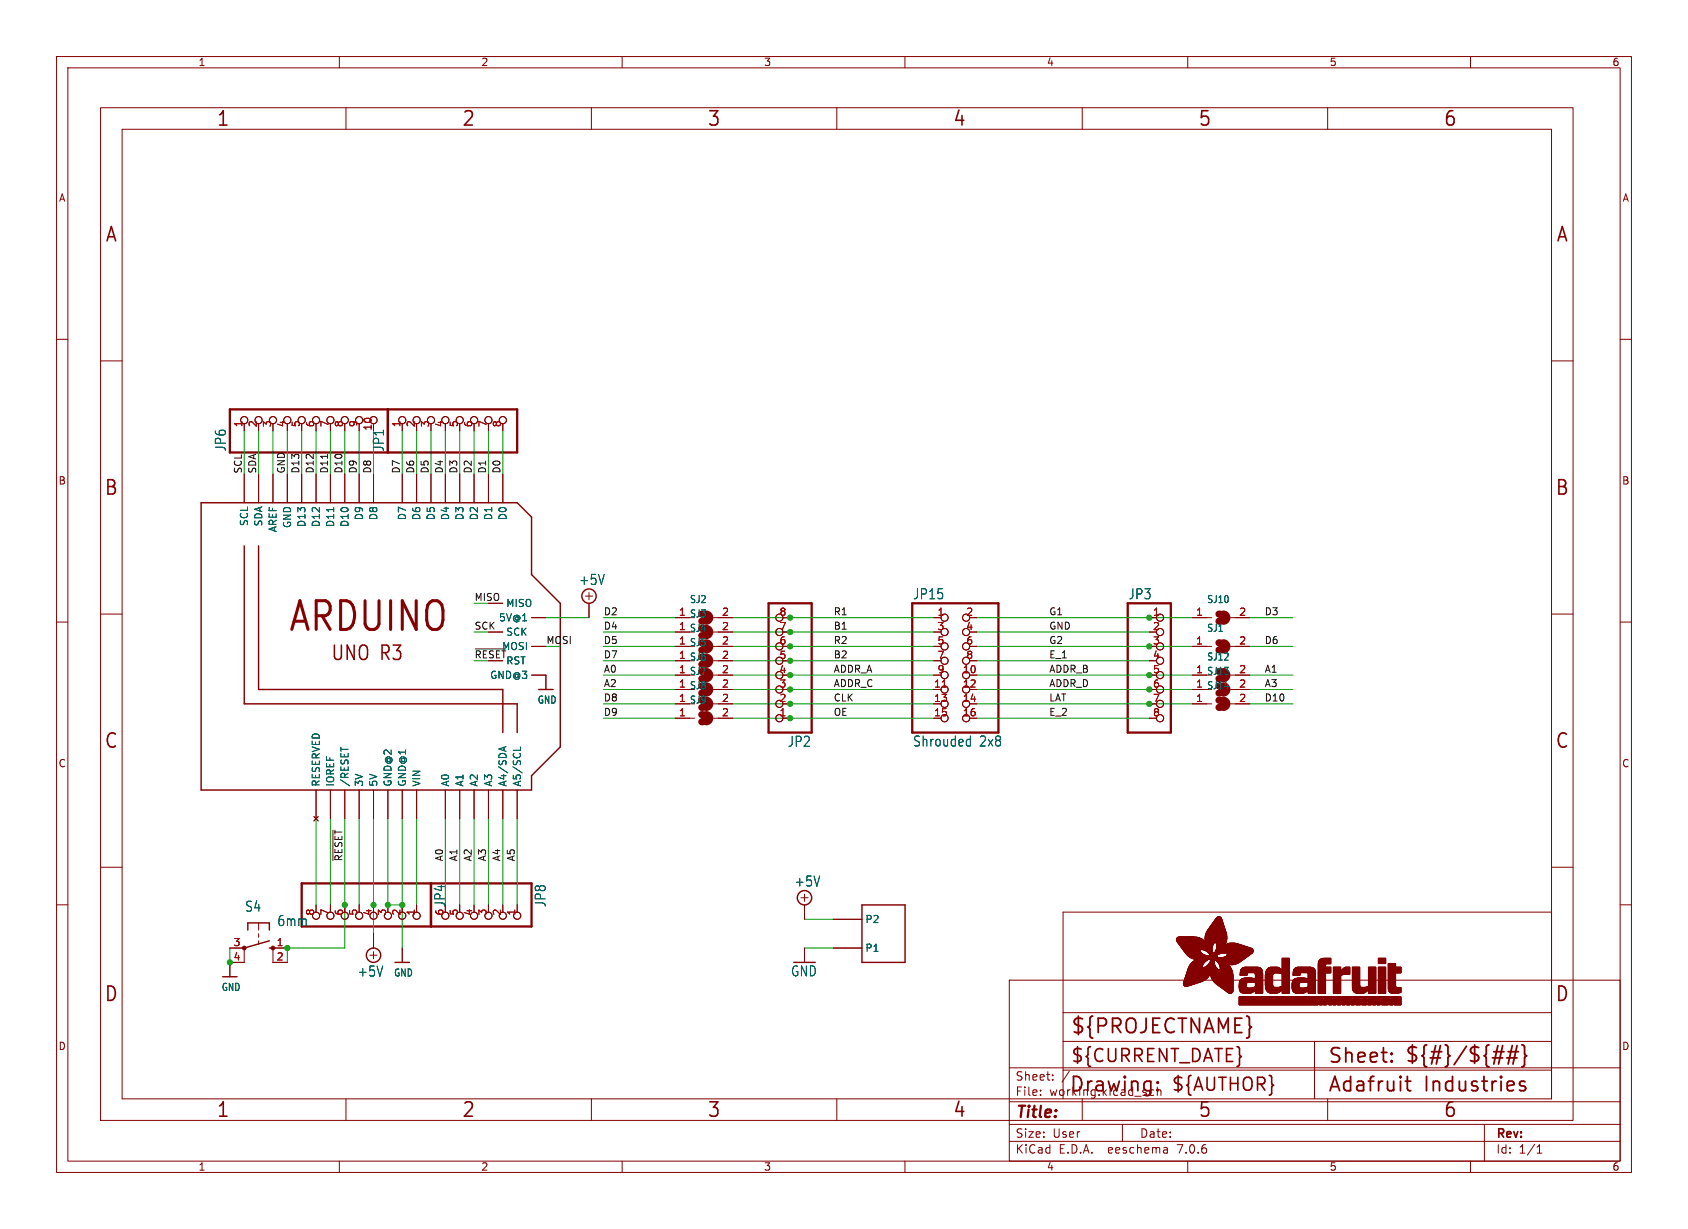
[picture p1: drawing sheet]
<svg xmlns="http://www.w3.org/2000/svg" width="298mm" height="217mm" viewBox="0 0 298 217" stroke-linecap="round" stroke-linejoin="round" font-family="sans-serif">
<defs><g id="words">
<text font-size="7.1" fill="#840000" x="50.8" y="112.3">ARDUINO</text>
<g font-size="3.5" fill="#840000">
<text x="38.2" y="22.7">1</text>
<text x="81.6" y="22.7">2</text>
<text x="125" y="22.7">3</text>
<text x="168.4" y="22.7">4</text>
<text x="211.8" y="22.7">5</text>
<text x="255.1" y="22.7">6</text>
<text x="18.5" y="43.1">A</text>
<text x="275" y="43.1">A</text>
<text x="18.3" y="87.9">B</text>
<text x="274.9" y="87.9">B</text>
<text x="58.4" y="117.1">UNO R3</text>
<text x="18.3" y="132.7">C</text>
<text x="274.9" y="132.7">C</text>
<text x="18.3" y="177.4">D</text>
<text x="274.9" y="177.4">D</text>
<text x="189.2" y="183.2">${PROJECTNAME}</text>
<text x="234.7" y="188.4">Sheet:</text>
<text x="248.3" y="188.3">${#}/${##}</text>
<text x="38.2" y="197.9">1</text>
<text x="81.6" y="197.9">2</text>
<text x="125" y="197.9">3</text>
<text x="168.4" y="197.9">4</text>
<text x="189" y="193.5">Drawing:</text>
<text x="211.8" y="197.9">5</text>
<text x="234.7" y="193.5">Adafruit</text>
<text x="251.8" y="193.5">Industries</text>
<text x="255.1" y="197.9">6</text>
</g>
<g font-size="3.2" fill="#840000">
<text x="189.2" y="188.2">${CURRENT_DATE}</text>
<text x="207" y="193.3">${AUTHOR}</text>
</g>
<text font-size="2.8" fill="#840000" x="179.4" y="198.2">Title:</text>
<g font-size="2.5" fill="#006464">
<text x="40.1" y="80" transform="rotate(-90 40.1 80)">JP6</text>
<text x="68.1" y="80" transform="rotate(-90 68.1 80)">JP1</text>
<text x="102.3" y="103.6">+5V</text>
<text x="161.3" y="106.2">JP15</text>
<text x="199.4" y="106.2">JP3</text>
<text x="139.2" y="132.3">JP2</text>
<text x="161.3" y="132.2">Shrouded</text>
<text x="173.2" y="132.2">2x8</text>
<text x="43.2" y="161.4">S4</text>
<text x="96.7" y="160.5" transform="rotate(-90 96.7 160.5)">JP8</text>
<text x="140.4" y="157">+5V</text>
<text x="48.9" y="164">6mm</text>
<text x="63.1" y="172.9">+5V</text>
<text x="139.8" y="172.9">GND</text>
</g>
<text font-size="2.5" fill="#840000" x="78.9" y="160.5" transform="rotate(-90 78.9 160.5)">JP4</text>
<g font-size="2.1" fill="#840000">
<text x="179.4" y="191.3">Sheet:</text>
<text x="179.4" y="194">File:</text>
<text x="185.5" y="194">working.kicad_sch</text>
<text x="179.4" y="201.4">Size:</text>
<text x="186.1" y="201.4">User</text>
<text x="201.4" y="201.4">Date:</text>
<text x="264.4" y="201.6">Rev:</text>
<text x="179.4" y="204.2">KiCad</text>
<text x="187.2" y="204.2">E.D.A.</text>
<text x="196.1" y="204.2">eeschema</text>
<text x="208.4" y="204.2">7.0.6</text>
<text x="264.4" y="204.2">Id:</text>
<text x="268.5" y="204.2">1/1</text>
</g>
<g font-size="1.8" fill="#840000">
<text x="35" y="11.9">1</text>
<text x="85" y="11.9">2</text>
<text x="135" y="11.9">3</text>
<text x="185" y="11.9">4</text>
<text x="235" y="11.9">5</text>
<text x="285" y="11.9">6</text>
<text x="10.3" y="35.9">A</text>
<text x="286.8" y="35.9">A</text>
<text x="10.3" y="85.9">B</text>
<text x="286.7" y="85.9">B</text>
<text x="10.3" y="135.9">C</text>
<text x="286.7" y="135.9">C</text>
<text x="10.3" y="185.9">D</text>
<text x="286.7" y="185.9">D</text>
<text x="35" y="207.2">1</text>
<text x="85" y="207.2">2</text>
<text x="135" y="207.2">3</text>
<text x="185" y="207.2">4</text>
<text x="235" y="207.2">5</text>
<text x="285" y="207.2">6</text>
</g>
<g font-size="1.8" fill="#a90000">
<text x="42.9" y="75.6" transform="rotate(-90 42.9 75.6)">1</text>
<text x="45.5" y="75.6" transform="rotate(-90 45.5 75.6)">2</text>
<text x="48" y="75.6" transform="rotate(-90 48 75.6)">3</text>
<text x="50.5" y="75.6" transform="rotate(-90 50.5 75.6)">4</text>
<text x="53.1" y="75.6" transform="rotate(-90 53.1 75.6)">5</text>
<text x="55.6" y="75.6" transform="rotate(-90 55.6 75.6)">6</text>
<text x="58.2" y="75.6" transform="rotate(-90 58.2 75.6)">7</text>
<text x="60.7" y="75.6" transform="rotate(-90 60.7 75.6)">8</text>
<text x="63.2" y="75.6" transform="rotate(-90 63.2 75.6)">9</text>
<text x="70.9" y="75.6" transform="rotate(-90 70.9 75.6)">1</text>
<text x="73.4" y="75.6" transform="rotate(-90 73.4 75.6)">2</text>
<text x="75.9" y="75.6" transform="rotate(-90 75.9 75.6)">3</text>
<text x="78.5" y="75.6" transform="rotate(-90 78.5 75.6)">4</text>
<text x="81" y="75.6" transform="rotate(-90 81 75.6)">5</text>
<text x="83.6" y="75.6" transform="rotate(-90 83.6 75.6)">6</text>
<text x="86.1" y="75.6" transform="rotate(-90 86.1 75.6)">7</text>
<text x="88.6" y="75.6" transform="rotate(-90 88.6 75.6)">8</text>
<text x="127.6" y="109">2</text>
<text x="127.6" y="111.5">2</text>
<text x="137.7" y="111.5">7</text>
<text x="137.7" y="109">8</text>
<text x="165.7" y="109">1</text>
<text x="165.7" y="111.5">3</text>
<text x="170.7" y="109">2</text>
<text x="170.7" y="111.5">4</text>
<text x="203.8" y="109">1</text>
<text x="203.8" y="111.5">2</text>
<text x="211.4" y="109">1</text>
<text x="219" y="109">2</text>
<text x="119.9" y="116.6">1 SJ6</text>
<text x="127.6" y="114">2</text>
<text x="127.6" y="116.6">2</text>
<text x="127.6" y="119.1">2</text>
<text x="137.7" y="119.1">4</text>
<text x="137.7" y="116.6">5</text>
<text x="137.7" y="114">6</text>
<text x="165.7" y="114">5</text>
<text x="165.7" y="116.6">7</text>
<text x="165.7" y="119.1">9</text>
<text x="170.1" y="119.1">10</text>
<text x="170.7" y="114">6</text>
<text x="170.7" y="116.6">8</text>
<text x="203.8" y="114">3</text>
<text x="203.8" y="116.6">4</text>
<text x="203.8" y="119.1">5</text>
<text x="211.4" y="114">1</text>
<text x="211.4" y="119.1">1 SJ13</text>
<text x="219" y="114">2</text>
<text x="219" y="119.1">2</text>
<text x="119.9" y="121.7">1 SJ8</text>
<text x="119.9" y="124.2">1 SJ9</text>
<text x="127.6" y="121.7">2</text>
<text x="127.6" y="124.2">2</text>
<text x="137.7" y="124.2">2</text>
<text x="137.7" y="121.7">3</text>
<text x="165.1" y="121.7">11</text>
<text x="165.1" y="124.2">13</text>
<text x="170.1" y="121.7">12</text>
<text x="170.1" y="124.2">14</text>
<text x="203.8" y="121.7">6</text>
<text x="203.8" y="124.2">7</text>
<text x="211.4" y="124.2">1</text>
<text x="211.4" y="121.7">1 SJ14</text>
<text x="219" y="124.2">2</text>
<text x="219" y="121.7">2</text>
<text x="119.9" y="126.7">1</text>
<text x="127.6" y="126.7">2</text>
<text x="137.7" y="126.7">1</text>
<text x="165.1" y="126.7">15</text>
<text x="170.1" y="126.7">16</text>
<text x="203.8" y="126.7">8</text>
<text x="55.6" y="162" transform="rotate(-90 55.6 162)">8</text>
<text x="58.2" y="162" transform="rotate(-90 58.2 162)">7</text>
<text x="60.7" y="162" transform="rotate(-90 60.7 162)">6</text>
<text x="63.2" y="162" transform="rotate(-90 63.2 162)">5</text>
<text x="65.8" y="162" transform="rotate(-90 65.8 162)">4</text>
<text x="68.3" y="162" transform="rotate(-90 68.3 162)">3</text>
<text x="70.9" y="162" transform="rotate(-90 70.9 162)">2</text>
<text x="73.4" y="162" transform="rotate(-90 73.4 162)">1</text>
<text x="78.5" y="162" transform="rotate(-90 78.5 162)">6</text>
<text x="81" y="162" transform="rotate(-90 81 162)">5</text>
<text x="83.6" y="162" transform="rotate(-90 83.6 162)">4</text>
<text x="86.1" y="162" transform="rotate(-90 86.1 162)">3</text>
<text x="88.6" y="162" transform="rotate(-90 88.6 162)">2</text>
<text x="91.2" y="162" transform="rotate(-90 91.2 162)">1</text>
<text x="41.2" y="167.4">3</text>
<text x="48.8" y="167.4">1</text>
<text x="41.2" y="169.9">4</text>
<text x="48.8" y="169.9">2</text>
</g>
<g font-size="1.8" fill="#006464">
<text x="65.8" y="76.2" transform="rotate(-90 65.8 76.2)">10</text>
<text x="44" y="93.1" transform="rotate(-90 44 93.1)">SCL</text>
<text x="46.6" y="93.2" transform="rotate(-90 46.6 93.2)">SDA</text>
<text x="49.1" y="94.2" transform="rotate(-90 49.1 94.2)">AREF</text>
<text x="51.7" y="93.5" transform="rotate(-90 51.7 93.5)">GND</text>
<text x="54.2" y="93.3" transform="rotate(-90 54.2 93.3)">D13</text>
<text x="56.7" y="93.3" transform="rotate(-90 56.7 93.3)">D12</text>
<text x="59.3" y="93.3" transform="rotate(-90 59.3 93.3)">D11</text>
<text x="61.8" y="93.3" transform="rotate(-90 61.8 93.3)">D10</text>
<text x="64.4" y="92.1" transform="rotate(-90 64.4 92.1)">D9</text>
<text x="66.9" y="92.1" transform="rotate(-90 66.9 92.1)">D8</text>
<text x="72" y="92.1" transform="rotate(-90 72 92.1)">D7</text>
<text x="74.5" y="92.1" transform="rotate(-90 74.5 92.1)">D6</text>
<text x="77.1" y="92.1" transform="rotate(-90 77.1 92.1)">D5</text>
<text x="79.6" y="92.1" transform="rotate(-90 79.6 92.1)">D4</text>
<text x="82.1" y="92.1" transform="rotate(-90 82.1 92.1)">D3</text>
<text x="84.7" y="92.1" transform="rotate(-90 84.7 92.1)">D2</text>
<text x="87.2" y="92.1" transform="rotate(-90 87.2 92.1)">D1</text>
<text x="89.8" y="92.1" transform="rotate(-90 89.8 92.1)">D0</text>
<text x="89.4" y="107.5">MISO</text>
<text x="121.9" y="106.8">SJ2</text>
<text x="213.3" y="106.8">SJ10</text>
<text x="88.1" y="110.1">5V@1</text>
<text x="89.4" y="112.6">SCK</text>
<text x="119.9" y="109">1 SJ3</text>
<text x="119.9" y="111.5">1 SJ4</text>
<text x="213.3" y="111.9">SJ1</text>
<text x="88.7" y="115.2">MOSI</text>
<text x="89.4" y="117.7">RST</text>
<text x="119.9" y="114">1 SJ5</text>
<text x="119.9" y="119.1">1 SJ7</text>
<text x="213.3" y="117">SJ12</text>
<text x="86.6" y="120.2">GND@3</text>
<text x="95" y="124.6">GND</text>
<text x="56.7" y="139.2" transform="rotate(-90 56.7 139.2)">RESERVED</text>
<text x="59.3" y="139.2" transform="rotate(-90 59.3 139.2)">IOREF</text>
<text x="61.8" y="139.2" transform="rotate(-90 61.8 139.2)">/RESET</text>
<text x="64.4" y="139.2" transform="rotate(-90 64.4 139.2)">3V</text>
<text x="66.9" y="139.2" transform="rotate(-90 66.9 139.2)">5V</text>
<text x="69.4" y="139.2" transform="rotate(-90 69.4 139.2)">GND@2</text>
<text x="72" y="139.2" transform="rotate(-90 72 139.2)">GND@1</text>
<text x="74.5" y="139.2" transform="rotate(-90 74.5 139.2)">VIN</text>
<text x="79.6" y="139.2" transform="rotate(-90 79.6 139.2)">A0</text>
<text x="82.1" y="139.2" transform="rotate(-90 82.1 139.2)">A1</text>
<text x="84.7" y="139.2" transform="rotate(-90 84.7 139.2)">A2</text>
<text x="87.2" y="139.2" transform="rotate(-90 87.2 139.2)">A3</text>
<text x="89.8" y="139.2" transform="rotate(-90 89.8 139.2)">A4/SDA</text>
<text x="92.3" y="139.2" transform="rotate(-90 92.3 139.2)">A5/SCL</text>
<text x="152.9" y="163.4">P2</text>
<text x="69.6" y="172.9">GND</text>
<text x="152.9" y="168.5">P1</text>
<text x="39.1" y="175.4">GND</text>
</g>
<g font-size="1.7" fill="#0f0f0f">
<text x="42.8" y="83.8" transform="rotate(-90 42.8 83.8)">SCL</text>
<text x="45.4" y="83.8" transform="rotate(-90 45.4 83.8)">SDA</text>
<text x="50.5" y="83.8" transform="rotate(-90 50.5 83.8)">GND</text>
<text x="53" y="83.8" transform="rotate(-90 53 83.8)">D13</text>
<text x="55.5" y="83.8" transform="rotate(-90 55.5 83.8)">D12</text>
<text x="58.1" y="83.8" transform="rotate(-90 58.1 83.8)">D11</text>
<text x="60.6" y="83.8" transform="rotate(-90 60.6 83.8)">D10</text>
<text x="63.2" y="83.8" transform="rotate(-90 63.2 83.8)">D9</text>
<text x="65.7" y="83.8" transform="rotate(-90 65.7 83.8)">D8</text>
<text x="70.8" y="83.8" transform="rotate(-90 70.8 83.8)">D7</text>
<text x="73.3" y="83.8" transform="rotate(-90 73.3 83.8)">D6</text>
<text x="75.9" y="83.8" transform="rotate(-90 75.9 83.8)">D5</text>
<text x="78.4" y="83.8" transform="rotate(-90 78.4 83.8)">D4</text>
<text x="80.9" y="83.8" transform="rotate(-90 80.9 83.8)">D3</text>
<text x="83.5" y="83.8" transform="rotate(-90 83.5 83.8)">D2</text>
<text x="86" y="83.8" transform="rotate(-90 86 83.8)">D1</text>
<text x="88.6" y="83.8" transform="rotate(-90 88.6 83.8)">D0</text>
<text x="106.7" y="111.4">D4</text>
<text x="106.7" y="108.9">D2</text>
<text x="106.7" y="114">D5</text>
<text x="147.3" y="114">R2</text>
<text x="147.3" y="111.4">B1</text>
<text x="147.3" y="108.9">R1</text>
<text x="185.4" y="108.9">G1</text>
<text x="185.4" y="111.4">GND</text>
<text x="185.4" y="114">G2</text>
<text x="223.5" y="108.9">D3</text>
<text x="223.5" y="114">D6</text>
<text x="106.7" y="119">A0</text>
<text x="106.7" y="116.5">D7</text>
<text x="147.3" y="119">ADDR_A</text>
<text x="147.3" y="116.5">B2</text>
<text x="185.4" y="119">ADDR_B</text>
<text x="185.4" y="116.5">E_1</text>
<text x="223.5" y="119">A1</text>
<text x="106.7" y="124.1">D8</text>
<text x="106.7" y="121.6">A2</text>
<text x="147.3" y="121.6">ADDR_C</text>
<text x="147.3" y="124.1">CLK</text>
<text x="185.4" y="124.1">LAT</text>
<text x="185.4" y="121.6">ADDR_D</text>
<text x="223.5" y="121.6">A3</text>
<text x="223.5" y="124.1">D10</text>
<text x="106.7" y="126.7">D9</text>
<text x="147.3" y="126.7">OE</text>
<text x="185.4" y="126.7">E_2</text>
<text x="60.6" y="152.4" transform="rotate(-90 60.6 152.4)">~{RESET}</text>
<text x="78.4" y="152.4" transform="rotate(-90 78.4 152.4)">A0</text>
<text x="80.9" y="152.4" transform="rotate(-90 80.9 152.4)">A1</text>
<text x="83.5" y="152.4" transform="rotate(-90 83.5 152.4)">A2</text>
<text x="86" y="152.4" transform="rotate(-90 86 152.4)">A3</text>
<text x="88.6" y="152.4" transform="rotate(-90 88.6 152.4)">A4</text>
<text x="91.1" y="152.4" transform="rotate(-90 91.1 152.4)">A5</text>
</g>
<g font-size="1.7" fill="#009600">
<text x="83.8" y="106.3">MISO</text>
<text x="83.8" y="111.4">SCK</text>
<text x="96.5" y="114">MOSI</text>
</g>
<text font-size="1.7" fill="#840000" x="83.8" y="116.5">~{RESET}</text>
</g></defs>
<g fill="none" stroke="#840000" stroke-width=".18">
<path d="M10 10h278.5v197.3h-278.5zM12 12h274.5v193.3h-274.5zM17.8 19h260.3v179.1h-260.3zM60 10v2M61.2 19v3.9M104.6 19v3.9M110 10v2M148 19v3.9M160 10v2M191.3 19v3.9M210 10v2M234.7 19v3.9"/>
<path d="M260 10v2M21.6 22.9h252.7v171.4h-252.7zM10 60h2M286.5 60h2M17.8 63.8h3.8M43.2 74.9v1.3M48.3 74.9v1.3M53.3 74.9v1.3M55.9 74.9v1.3M58.4 74.9v1.3M61 74.9v1.3M63.5 74.9v1.3"/>
<path d="M71.1 74.9v1.3M76.2 74.9v1.3M81.3 74.9v1.3M83.8 74.9v1.3M86.4 74.9v1.3M88.9 74.9v1.3M274.3 63.8h3.8M43.2 83.8v5.1M45.7 83.8v5.1M48.3 83.8v5.1M50.8 83.8v5.1M53.3 83.8v5.1"/>
<path d="M55.9 83.8v5.1M58.4 83.8v5.1M61 83.8v5.1M63.5 83.8v5.1M66 83.8v5.1M71.1 83.8v5.1M73.7 83.8v5.1M76.2 83.8v5.1M78.7 83.8v5.1M81.3 83.8v5.1M83.8 83.8v5.1M86.4 83.8v5.1"/>
<path d="M88.9 83.8v5.1M10 110h2M17.8 108.6h3.8M86.4 111.8h2.5M86.4 106.7h2.5M94 109.2h2.5M94 114.3h2.5M94 119.4h2.5v2.5M103.5 105.4h1.3M104.1 104.8v1.2M104.1 106.7v2.5M119.4 109.2h2.5"/>
<path d="M119.4 114.3h2.5M119.4 119.4h2.5M119.4 111.8h2.5M119.4 116.8h2.5M126.1 109.2h3.4M126.1 114.3h3.4M126.1 119.4h3.4M126.1 111.8h3.4M126.1 116.8h3.4M138.4 109.2h1.3M138.4 114.3h1.3M138.4 119.4h1.3"/>
<path d="M138.4 111.8h1.3M138.4 116.8h1.3M165.1 109.2h1.3M165.1 114.3h1.3M165.1 119.4h1.3M165.1 111.8h1.3M165.1 116.8h1.3M171.4 109.2h1.3M171.4 114.3h1.3M171.4 119.4h1.3M171.4 111.8h1.3M171.4 116.8h1.3"/>
<path d="M203.2 109.2h1.3M203.2 114.3h1.3M203.2 119.4h1.3M210.8 109.2h3.4M210.8 114.3h3.4M210.8 119.4h2.6M217.6 109.2h3.4M217.6 114.3h3.4M217.6 119.4h3.4M274.3 108.6h3.8M286.5 110h2M55.9 139.7v5.1"/>
<path d="M58.4 139.7v5.1M61 139.7v5.1M63.5 139.7v5.1M66 139.7v5.1M68.6 139.7v5.1M71.1 139.7v5.1M73.7 139.7v5.1M78.7 139.7v5.1M81.3 139.7v5.1M83.8 139.7v5.1M86.4 139.7v5.1M88.9 139.7v5.1"/>
<path d="M91.4 139.7v5.1M119.4 121.9h2.5M119.4 124.5h2.5M119.4 127h3.4M126.1 121.9h3.4M126.1 124.5h3.4M126.1 127h3.4M138.4 121.9h1.3M138.4 124.5h1.3M138.4 127h1.3M171.4 121.9h1.3M171.4 124.5h1.3"/>
<path d="M171.4 127h1.3M203.2 121.9h1.3M203.2 124.5h1.3M203.2 127h1.3M210.8 121.9h2.6M210.8 124.5h3.4M217.6 121.9h3.4M217.6 124.5h3.4M10 160h2M17.8 153.4h3.8M55.5 144.4l.8 .8M56.3 144.4l-.8 .8"/>
<path d="M141.6 158.7h1.3M142.2 158.1v1.3M274.3 153.4h3.8M286.5 160h2M40.6 167.6h2.6v2.6h-2.6v2.5M45.7 163.2v1.3M45.7 165.1v.6M45.7 166.4v.6M50.8 167.6h-2.5v2.6h2.5M55.9 160v1.3M58.4 160v1.3M61 160v1.3"/>
<path d="M63.5 160v1.3M65.4 168.9h1.3M66 160v1.3M66 165.1v2.5M66 168.3v1.2M68.6 160v1.3M71.1 160v1.3M71.1 167.6v2.6M73.7 160v1.3M81.3 160v1.3M83.8 160v1.3M86.4 160v1.3"/>
<path d="M88.9 160v1.3M91.4 160v1.3M142.2 160v2.6M142.2 167.6v2.6M147.3 167.6h5.1M147.3 162.6h5.1M178.4 173.3h108.1v32h-108.1zM188 179.1h86.3M274.3 161.3h-86.3v33M61.2 194.3v3.8M104.6 194.3v3.8M148 194.3v3.8"/>
<path d="M178.4 198.8h108.1M178.4 194.8h108.1M178.4 188.8h108.1M184 193.6v.1M184 192.8v.1M186.1 190.9v.1M186.1 190.1v.1M188 184.1h86.3M188 189.2h86.3M189.1 189.4l-1.3 2M191.3 194.3v3.8M198.4 198.8v3"/>
<path d="M203.8 192.7l.2 .1M204 193.6l-.2 .1M204.6 192.2v1.5M204.6 192.9l.2-.2 .4 .1 .1 .9M232.4 184.1v10.2M234.7 194.3v3.8M262.5 198.8v6.5M60 205.3v2M110 205.3v2M160 205.3v2M178.4 201.8h108.1M206.3 203l.1 .9"/>
<path d="M206.4 203.8l-.1 .1M206.4 203.3h-.1M210 205.3v2M260 205.3v2M271.8 203.9h.8M271.8 202.8l.4-.4v1.5"/>
<circle cx="43.2" cy="74.3" r=".63"/>
<circle cx="45.7" cy="74.3" r=".63"/>
<circle cx="48.3" cy="74.3" r=".63"/>
<circle cx="50.8" cy="74.3" r=".63"/>
<circle cx="53.3" cy="74.3" r=".63"/>
<circle cx="55.9" cy="74.3" r=".63"/>
<circle cx="58.4" cy="74.3" r=".63"/>
<circle cx="61" cy="74.3" r=".63"/>
<circle cx="63.5" cy="74.3" r=".63"/>
<circle cx="66" cy="74.3" r=".63"/>
<circle cx="71.1" cy="74.3" r=".63"/>
<circle cx="73.7" cy="74.3" r=".63"/>
<circle cx="76.2" cy="74.3" r=".63"/>
<circle cx="78.7" cy="74.3" r=".63"/>
<circle cx="81.3" cy="74.3" r=".63"/>
<circle cx="83.8" cy="74.3" r=".63"/>
<circle cx="86.4" cy="74.3" r=".63"/>
<circle cx="88.9" cy="74.3" r=".63"/>
<circle cx="137.8" cy="119.4" r=".63"/>
<circle cx="137.8" cy="109.2" r=".63"/>
<circle cx="137.8" cy="114.3" r=".63"/>
<circle cx="137.8" cy="116.8" r=".63"/>
<circle cx="137.8" cy="111.8" r=".63"/>
<circle cx="167" cy="114.3" r=".63"/>
<circle cx="167" cy="109.2" r=".63"/>
<circle cx="167" cy="119.4" r=".63"/>
<circle cx="167" cy="116.8" r=".63"/>
<circle cx="167" cy="111.8" r=".63"/>
<circle cx="170.8" cy="119.4" r=".63"/>
<circle cx="170.8" cy="109.2" r=".63"/>
<circle cx="170.8" cy="111.8" r=".63"/>
<circle cx="170.8" cy="114.3" r=".63"/>
<circle cx="170.8" cy="116.8" r=".63"/>
<circle cx="205.1" cy="116.8" r=".63"/>
<circle cx="205.1" cy="109.2" r=".63"/>
<circle cx="205.1" cy="111.8" r=".63"/>
<circle cx="205.1" cy="114.3" r=".63"/>
<circle cx="205.1" cy="119.4" r=".63"/>
<circle cx="137.8" cy="121.9" r=".63"/>
<circle cx="137.8" cy="127" r=".63"/>
<circle cx="137.8" cy="124.5" r=".63"/>
<circle cx="167" cy="127" r=".63"/>
<circle cx="167" cy="121.9" r=".63"/>
<circle cx="167" cy="124.5" r=".63"/>
<circle cx="170.8" cy="124.5" r=".63"/>
<circle cx="170.8" cy="121.9" r=".63"/>
<circle cx="170.8" cy="127" r=".63"/>
<circle cx="205.1" cy="124.5" r=".63"/>
<circle cx="205.1" cy="127" r=".63"/>
<circle cx="205.1" cy="121.9" r=".63"/>
<circle cx="55.9" cy="161.9" r=".63"/>
<circle cx="58.4" cy="161.9" r=".63"/>
<circle cx="61" cy="161.9" r=".63"/>
<circle cx="63.5" cy="161.9" r=".63"/>
<circle cx="66" cy="161.9" r=".63"/>
<circle cx="68.6" cy="161.9" r=".63"/>
<circle cx="71.1" cy="161.9" r=".63"/>
<circle cx="73.7" cy="161.9" r=".63"/>
<circle cx="78.7" cy="161.9" r=".63"/>
<circle cx="81.3" cy="161.9" r=".63"/>
<circle cx="83.8" cy="161.9" r=".63"/>
<circle cx="86.4" cy="161.9" r=".63"/>
<circle cx="88.9" cy="161.9" r=".63"/>
<circle cx="91.4" cy="161.9" r=".63"/>
</g>
<g fill="none" stroke="#840000" stroke-width=".25">
<path d="M35.6 88.9h55.8l2.6 2.5v10.2l5.1 5.1v25.4l-5.1 5.1v2.5h-58.4zM43.2 96.5v28h48.2v5M45.7 96.5v25.4h43.2v7.6M95.2 121.9h2.6M39.4 172.7h2.5M43.8 164.5v-1.3h3.8v1.3M47.6 166.4l-4.4 1.2M47.6 167.6h.7M69.8 170.2h2.6M152.4 160h7.6v10.2h-7.6z"/>
<circle cx="104.1" cy="105.4" r="1.27"/>
<circle cx="142.2" cy="158.7" r="1.27"/>
<circle cx="66" cy="168.9" r="1.27"/>
</g>
<path d="M40.6 72.4h50.8v7.6h-50.8zM68.6 72.4v7.6M135.9 106.7h7.6v22.8h-7.6zM161.3 106.7h15.2v22.8h-15.2zM199.4 106.7h7.6v22.8h-7.6zM53.3 156.2h40.7v7.6h-40.7zM76.2 156.2v7.6" fill="none" stroke="#840000" stroke-width=".41"/>
<path d="M166.6 121.5h.7" fill="none" stroke="#a90000" stroke-width=".18"/>
<path d="M59 89.7v.8M60.3 132.1v.8M89.1 132.1v.6M89.5 132l-1.3 .4M92 132.1v.6M171.1 130.7l.5 .1M171.6 130.1v1.8M171.6 131.8l-.5 .1" fill="none" stroke="#006464" stroke-width=".18"/>
<g fill="none" stroke="#840000" stroke-width="1.3">
<path d="M124.8 108.6a.64 .64 0 0 1 .7 .6 .64 .64 0 0 1-.7 .7M124.8 113.7a.64 .64 0 0 1 .7 .6 .64 .64 0 0 1-.7 .6M124.8 111.1a.64 .64 0 0 1 .7 .7 .64 .64 0 0 1-.7 .6M124.8 116.2a.64 .64 0 0 1 .7 .6 .64 .64 0 0 1-.7 .7M124.8 118.7a.64 .64 0 0 1 .7 .7 .64 .64 0 0 1-.7 .6M215.5 113.7a.64 .64 0 0 1 .7 .6 .64 .64 0 0 1-.7 .6M215.5 108.6a.64 .64 0 0 1 .7 .6 .64 .64 0 0 1-.7 .7M216.3 113.7a.64 .64 0 0 1 .6 .6 .64 .64 0 0 1-.6 .6M216.3 108.6a.64 .64 0 0 1 .6 .6 .64 .64 0 0 1-.6 .7M124.1 126.4a.64 .64 0 0 1 .6 .6 .64 .64 0 0 1-.6 .6M124.8 121.3a.64 .64 0 0 1 .7 .6 .64 .64 0 0 1-.7 .7M124.8 123.8a.64 .64 0 0 1 .7 .7 .64 .64 0 0 1-.7 .6"/>
<path d="M124.8 126.4a.64 .64 0 0 1 .7 .6 .64 .64 0 0 1-.7 .6M215.5 123.8a.64 .64 0 0 1 .7 .7 .64 .64 0 0 1-.7 .6M216.3 123.8a.64 .64 0 0 1 .6 .7 .64 .64 0 0 1-.6 .6"/>
</g>
<g fill="#840000" stroke="#840000" stroke-width=".18">
<path d="M208 166.3h4.8z"/>
<path d="M208 166.2l4.8 .1z"/>
<path d="M208 166.2h4.8z"/>
<path d="M208 166.2h4.7z"/>
<path d="M208 166.1l4.7 .1z"/>
<path d="M208 166.1h4.6z"/>
<path d="M208 166l4.5 .1z"/>
<path d="M208 166h4.5z"/>
<path d="M208 166.4h4.9z"/>
<path d="M208 166.3l4.9 .1z"/>
<path d="M208 166h4.4z"/>
<path d="M208 165.9l4.4 .1z"/>
<path d="M208.1 166.4l4.9 .1z"/>
<path d="M208.1 165.9h4.2z"/>
<path d="M208.1 166.5h4.9z"/>
<path d="M208.1 165.9h4.1z"/>
<path d="M208.1 165.8l4 .1z"/>
<path d="M208.1 166.6h5z"/>
<path d="M208.1 166.5l4.9 .1z"/>
<path d="M208.1 165.8h3.9z"/>
<path d="M208.2 166.6h4.9z"/>
<path d="M208.2 165.8h3.6z"/>
<path d="M208.2 166.6l4.9 .1z"/>
<path d="M208.2 165.7l3.5 .1z"/>
<path d="M208.2 166.7h5z"/>
<path d="M208.2 166.7h4.9z"/>
<path d="M208.3 166.7l4.9 .1z"/>
<path d="M208.3 165.7h3.3z"/>
<path d="M208.3 166.8h6.3z"/>
<path d="M208.3 166.8h4.9z"/>
<path d="M208.3 166.8l6.3 .1z"/>
<path d="M208.4 166.9h6.2z"/>
<path d="M208.4 167h6.1z"/>
<path d="M208.4 166.9l6.1 .1z"/>
<path d="M208.4 165.7h2.8z"/>
<path d="M208.5 167h6z"/>
<path d="M208.5 167l6 .1z"/>
<path d="M208.6 167.1h5.9z"/>
<path d="M208.6 167.1l5.8 .1z"/>
<path d="M208.6 167.2h5.8z"/>
<path d="M208.7 167.2l5.7 .1z"/>
<path d="M208.7 167.3h5.7z"/>
<path d="M208.7 167.3l5.7 .1z"/>
<path d="M208.8 167.4h5.6z"/>
<path d="M208.8 167.5h5.5z"/>
<path d="M208.8 167.4l5.5 .1z"/>
<path d="M208.9 167.5l5.4 .1z"/>
<path d="M208.9 167.6h5.4z"/>
<path d="M208.9 167.6l5.4 .1z"/>
<path d="M209 167.7h5.3z"/>
<path d="M209 167.7l5.3 .1z"/>
<path d="M209 167.8h5.3z"/>
<path d="M209.1 167.8h5.2z"/>
<path d="M209.1 167.8l5.2 .1z"/>
<path d="M209.1 167.9h5.2z"/>
<path d="M209.2 167.9l3.1 .1z"/>
<path d="M209.2 168h3z"/>
<path d="M209.2 174.1h1.8z"/>
<path d="M209.2 174l1.8 .1z"/>
<path d="M209.2 174h2z"/>
<path d="M209.2 174h2.1z"/>
<path d="M209.2 173.9l2.1 .1z"/>
<path d="M209.2 173.9h2.3z"/>
<path d="M209.2 173.9h2.4z"/>
<path d="M209.2 173.8l2.4 .1z"/>
<path d="M209.2 173.8h2.6z"/>
<path d="M209.2 168l3 .1z"/>
<path d="M209.3 174.1l1.4 .1z"/>
<path d="M209.3 174.1h1.5z"/>
<path d="M209.3 173.8h2.6z"/>
<path d="M209.3 173.7l2.6 .1z"/>
<path d="M209.3 173.7h2.8z"/>
<path d="M209.3 168.1h2.9z"/>
<path d="M209.3 174.2h1.2z"/>
<path d="M209.3 174.2h1.3z"/>
<path d="M209.3 173.7h2.9z"/>
<path d="M209.3 173.6l3 .1z"/>
<path d="M209.3 173.6h3.1z"/>
<path d="M209.3 173.6h3.2z"/>
<path d="M209.3 168.1l2.9 .1z"/>
<path d="M209.3 174.2l1.1 .1z"/>
<path d="M209.3 173.5l3.3 .1z"/>
<path d="M209.3 173.5h3.3z"/>
<path d="M209.3 173.4l3.4 .1z"/>
<path d="M209.3 173.4h3.5z"/>
<path d="M209.3 168.2h2.9z"/>
<path d="M209.4 174.3h.9z"/>
<path d="M209.4 173.4h3.4z"/>
<path d="M209.4 174.3h.8z"/>
<path d="M209.4 173.3l3.5 .1z"/>
<path d="M209.4 173.3h3.5z"/>
<path d="M209.4 173.3h3.6z"/>
<path d="M209.4 173.2l3.7 .1z"/>
<path d="M209.4 168.3h2.8z"/>
<path d="M209.4 168.2l2.8 .1z"/>
<path d="M209.4 174.3l.7 .1z"/>
<path d="M209.4 173.2h3.7z"/>
<path d="M209.4 173.2h3.8z"/>
<path d="M209.4 173.1l3.8 .1z"/>
<path d="M209.4 173.1h3.9z"/>
<path d="M209.5 173.1h3.8z"/>
<path d="M209.5 173l3.8 .1z"/>
<path d="M209.5 168.3l2.8 .1z"/>
<path d="M209.5 174.4h.5z"/>
<path d="M209.5 173h3.9z"/>
<path d="M209.5 172.9l4 .1z"/>
<path d="M209.5 168.4h2.8z"/>
<path d="M209.5 172.9h4z"/>
<path d="M209.5 172.8l4.1 .1z"/>
<path d="M209.5 172.8h4.1z"/>
<path d="M209.5 168.4l2.9 .1z"/>
<path d="M209.6 172.8h4z"/>
<path d="M209.6 172.7l4 .1z"/>
<path d="M209.6 168.5h2.8z"/>
<path d="M209.6 174.4h.3z"/>
<path d="M209.6 172.7h4.1z"/>
<path d="M209.6 172.6l4.1 .1z"/>
<path d="M209.6 168.5l2.9 .1z"/>
<path d="M209.6 172.6h4.1z"/>
<path d="M209.6 172.6h4.2z"/>
<path d="M209.6 172.5l4.2 .1z"/>
<path d="M209.6 172.5h4.2z"/>
<path d="M209.6 168.6h3z"/>
<path d="M209.6 168.6h2.9z"/>
<path d="M209.7 172.5h4.1z"/>
<path d="M209.7 172.4l4.1 .1z"/>
<path d="M209.7 172.4h4.2z"/>
<path d="M209.7 172.3l4.2 .1z"/>
<path d="M209.7 168.6l2.9 .1z"/>
<path d="M209.8 172.3h4.1z"/>
<path d="M209.8 172.2l4.1 .1z"/>
<path d="M209.8 172.2h4.1z"/>
<path d="M209.8 168.7l2.9 .1z"/>
<path d="M209.8 168.7h2.9z"/>
<path d="M209.8 172.1l4.2 .1z"/>
<path d="M209.8 172.1h4.2z"/>
<path d="M209.8 168.8h3z"/>
<path d="M209.8 172l4.2 .1z"/>
<path d="M209.8 172h4.2z"/>
<path d="M209.8 168.8h3.1z"/>
<path d="M209.9 171.9l4.1 .1z"/>
<path d="M209.9 171.9h4.1z"/>
<path d="M209.9 168.8l3 .1z"/>
<path d="M209.9 171.8l4.1 .1z"/>
<path d="M209.9 171.8h4.1z"/>
<path d="M209.9 168.9h3.1z"/>
<path d="M209.9 171.8h8z"/>
<path d="M209.9 171.7l8 .1z"/>
<path d="M209.9 171.7h7.9z"/>
<path d="M209.9 168.9h3.2z"/>
<path d="M210 171.6l7.8 .1z"/>
<path d="M210 171.6h7.8z"/>
<path d="M210 168.9l3.2 .1z"/>
<path d="M210 171.5l7.8 .1z"/>
<path d="M210 171.5h5.5z"/>
<path d="M210 169h3.3z"/>
<path d="M210 171.5h5.4z"/>
<path d="M210 171.4l5.4 .1z"/>
<path d="M210 171.4h5.3z"/>
<path d="M210 169h5.2z"/>
<path d="M210.1 171.3l5.1 .1z"/>
<path d="M210.1 171.3h5.1z"/>
<path d="M210.1 169l5.1 .1z"/>
<path d="M210.1 171.2l5 .1z"/>
<path d="M210.1 171.2h5z"/>
<path d="M210.1 171.1l5 .1z"/>
<path d="M210.1 171.1h4.9z"/>
<path d="M210.1 169.1h5z"/>
<path d="M210.2 171l2.5 .1z"/>
<path d="M210.2 171h2.5z"/>
<path d="M210.2 169.1h5z"/>
<path d="M210.2 171h2.4z"/>
<path d="M210.2 169.1l5 .1z"/>
<path d="M210.2 170.9l2.4 .1z"/>
<path d="M210.2 170.9h2.4z"/>
<path d="M210.2 169.2h5z"/>
<path d="M210.3 170.8l2.3 .1z"/>
<path d="M210.3 170.8h2.3z"/>
<path d="M210.3 169.2h4.9z"/>
<path d="M210.3 170.7l2.3 .1z"/>
<path d="M210.3 170.7h2.3z"/>
<path d="M210.3 169.2l5 .1z"/>
<path d="M210.4 170.7h2.2z"/>
<path d="M210.4 170.6l2.3 .1z"/>
<path d="M210.4 170.6h2.3z"/>
<path d="M210.4 169.3h5z"/>
<path d="M210.4 170.5l2.3 .1z"/>
<path d="M210.5 170.5h2.2z"/>
<path d="M210.5 169.3l5.2 .1z"/>
<path d="M210.5 170.4l2.3 .1z"/>
<path d="M210.5 170.4h2.3z"/>
<path d="M210.6 170.4h2.2z"/>
<path d="M210.6 169.4h9.6z"/>
<path d="M210.6 170.3l2.2 .1z"/>
<path d="M210.6 170.3h2.2z"/>
<path d="M210.7 170.3h2.2z"/>
<path d="M210.7 169.4l9.4 .1z"/>
<path d="M210.7 170.2l2.2 .1z"/>
<path d="M210.7 170.2h2.2z"/>
<path d="M210.8 170.2h2.2z"/>
<path d="M210.8 170.1l2.2 .1z"/>
<path d="M210.8 169.5h9.3z"/>
<path d="M210.8 170.1h2.2z"/>
<path d="M210.9 170.1h2.2z"/>
<path d="M211 170l2.1 .1z"/>
<path d="M211 170h2.1z"/>
<path d="M211 169.5l9 .1z"/>
<path d="M211 170h2.2z"/>
<path d="M211.1 169.9l2.2 .1z"/>
<path d="M211.1 169.9h2.2z"/>
<path d="M211.2 169.6h8.7z"/>
<path d="M211.2 169.8l2.1 .1z"/>
<path d="M211.3 169.8h2.1z"/>
<path d="M211.3 169.6h8.6z"/>
<path d="M211.4 169.7l2.1 .1z"/>
<path d="M211.5 169.7h2.1z"/>
<path d="M211.6 169.7h2z"/>
<path d="M211.7 169.6l2 .1z"/>
<path d="M212.7 167.9l1.6 .1z"/>
<path d="M212.8 168h1.5z"/>
<path d="M212.9 168h1.4z"/>
<path d="M212.9 171l2.1 .1z"/>
<path d="M213 171h2z"/>
<path d="M213 168l1.3 .1z"/>
<path d="M213 166h3.9z"/>
<path d="M213 165.9l3.9 .1z"/>
<path d="M213 165.9h3.9z"/>
<path d="M213 165.8l3.9 .1z"/>
<path d="M213.1 171h1.9z"/>
<path d="M213.1 168.1h1.2z"/>
<path d="M213.1 166.3l3.8 .1z"/>
<path d="M213.1 166.3h3.8z"/>
<path d="M213.1 166.2l3.8 .1z"/>
<path d="M213.1 166.2h3.8z"/>
<path d="M213.1 166.1l3.8 .1z"/>
<path d="M213.1 166.1h3.8z"/>
<path d="M213.1 166l3.8 .1z"/>
<path d="M213.1 165.8h3.8z"/>
<path d="M213.1 165.7l3.8 .1z"/>
<path d="M213.1 165.7h3.8z"/>
<path d="M213.1 165.6l3.8 .1z"/>
<path d="M213.1 165.6h3.8z"/>
<path d="M213.1 165.5l3.8 .1z"/>
<path d="M213.1 165.5h3.8z"/>
<path d="M213.1 166.4l3.7 .1z"/>
<path d="M213.1 166.4h3.8z"/>
<path d="M213.1 165.4l3.8 .1z"/>
<path d="M213.1 165.4h3.8z"/>
<path d="M213.1 170.9l1.9 .1z"/>
<path d="M213.1 166.5l3.7 .1z"/>
<path d="M213.1 166.5h3.7z"/>
<path d="M213.1 165.3l3.8 .1z"/>
<path d="M213.1 165.3h3.8z"/>
<path d="M213.2 170.9h1.7z"/>
<path d="M213.2 166.7h1.6z"/>
<path d="M213.2 166.6l3.6 .1z"/>
<path d="M213.2 166.6h3.6z"/>
<path d="M213.2 165.2l3.7 .1z"/>
<path d="M213.2 165.2h3.7z"/>
<path d="M213.2 165.1l3.7 .1z"/>
<path d="M213.2 168.1l1.1 .1z"/>
<path d="M213.2 166.7l1.5 .1z"/>
<path d="M213.2 166.7h1.5z"/>
<path d="M213.2 165.1h3.6z"/>
<path d="M213.2 165l3.6 .1z"/>
<path d="M213.3 170.9h1.6z"/>
<path d="M213.3 166.8h1.3z"/>
<path d="M213.3 165h3.5z"/>
<path d="M213.3 164.9l3.5 .1z"/>
<path d="M213.3 170.8l1.6 .1z"/>
<path d="M213.3 168.2h1z"/>
<path d="M213.3 164.9h3.5z"/>
<path d="M213.3 164.8l3.5 .1z"/>
<path d="M213.4 170.8h1.5z"/>
<path d="M213.4 164.8h3.4z"/>
<path d="M213.4 164.8h3.3z"/>
<path d="M213.4 164.7l3.3 .1z"/>
<path d="M213.4 168.2l1 .1z"/>
<path d="M213.4 164.7h3.3z"/>
<path d="M213.4 164.6l3.3 .1z"/>
<path d="M213.5 170.7l1.4 .1z"/>
<path d="M213.5 170.7h1.3z"/>
<path d="M213.5 168.3h.9z"/>
<path d="M213.5 164.6h3.2z"/>
<path d="M213.5 164.5l3.2 .1z"/>
<path d="M213.5 164.5h3.2z"/>
<path d="M213.5 164.5h3.1z"/>
<path d="M213.6 170.6l1.2 .1z"/>
<path d="M213.6 170.6h1.2z"/>
<path d="M213.6 168.3l.8 .1z"/>
<path d="M213.6 164.4l3 .1z"/>
<path d="M213.6 164.4h3z"/>
<path d="M213.6 168.4h.8z"/>
<path d="M213.6 164.3l3 .1z"/>
<path d="M213.7 170.5l1.1 .1z"/>
<path d="M213.7 170.5h1.1z"/>
<path d="M213.7 168.4l.8 .1z"/>
<path d="M213.7 164.3h2.9z"/>
<path d="M213.7 170.5h1z"/>
<path d="M213.7 168.5h.9z"/>
<path d="M213.7 168.5h.8z"/>
<path d="M213.7 164.2l2.9 .1z"/>
<path d="M213.7 164.2h2.8z"/>
<path d="M213.7 170.4l1 .1z"/>
<path d="M213.8 170.4h.9z"/>
<path d="M213.8 169h1.4z"/>
<path d="M213.8 168.6h2.1z"/>
<path d="M213.8 168.5l2.3 .1z"/>
<path d="M213.8 164.2h2.7z"/>
<path d="M213.8 164.1l2.7 .1z"/>
<path d="M213.8 170.3l.9 .1z"/>
<path d="M213.8 168.9l1.4 .1z"/>
<path d="M213.8 168.6l1.9 .1z"/>
<path d="M213.8 168.6h2z"/>
<path d="M213.8 164.1h2.7z"/>
<path d="M213.8 170.3h.9z"/>
<path d="M213.8 168.9h1.4z"/>
<path d="M213.8 168.7h1.7z"/>
<path d="M213.8 164l2.7 .1z"/>
<path d="M213.9 170.3h.8z"/>
<path d="M213.9 170.2l.8 .1z"/>
<path d="M213.9 168.9h1.4z"/>
<path d="M213.9 168.8l1.4 .1z"/>
<path d="M213.9 168.8h1.4z"/>
<path d="M213.9 168.8h1.5z"/>
<path d="M213.9 168.7l1.6 .1z"/>
<path d="M213.9 164h2.6z"/>
<path d="M213.9 170.2h.8z"/>
<path d="M213.9 169.6l6 .1z"/>
<path d="M213.9 163.9l2.6 .1z"/>
<path d="M213.9 170.1l.8 .1z"/>
<path d="M213.9 163.9h2.5z"/>
<path d="M214 170.1h.7z"/>
<path d="M214 170l.7 .1z"/>
<path d="M214 169.7h5.8z"/>
<path d="M214 163.8l2.4 .1z"/>
<path d="M214 163.8h2.4z"/>
<path d="M214 170h.7z"/>
<path d="M214 169.9l.7 .1z"/>
<path d="M214 169.9h.7z"/>
<path d="M214 169.8l.7 .1z"/>
<path d="M214 169.8h.8z"/>
<path d="M214 169.7l5.7 .1z"/>
<path d="M214 172.2l4 .1z"/>
<path d="M214 172.2h4z"/>
<path d="M214 172.2h3.9z"/>
<path d="M214 172.1l3.9 .1z"/>
<path d="M214 172.1h3.9z"/>
<path d="M214 172l3.9 .1z"/>
<path d="M214 172h3.9z"/>
<path d="M214 171.9l3.9 .1z"/>
<path d="M214 163.7l2.4 .1z"/>
<path d="M214.1 172.6h3.9z"/>
<path d="M214.1 172.5l3.9 .1z"/>
<path d="M214.1 172.5h3.9z"/>
<path d="M214.1 172.4l3.9 .1z"/>
<path d="M214.1 172.4h3.9z"/>
<path d="M214.1 172.3l3.9 .1z"/>
<path d="M214.1 172.3h3.9z"/>
<path d="M214.1 171.9h3.8z"/>
<path d="M214.1 171.8l3.8 .1z"/>
<path d="M214.1 171.8h3.8z"/>
<path d="M214.1 163.7h2.3z"/>
<path d="M214.1 172.7h3.9z"/>
<path d="M214.1 172.6l3.9 .1z"/>
<path d="M214.1 163.6l2.3 .1z"/>
<path d="M214.1 163.6h2.3z"/>
<path d="M214.1 172.8h3.9z"/>
<path d="M214.1 172.7l3.9 .1z"/>
<path d="M214.2 172.9h3.8z"/>
<path d="M214.2 172.8l3.8 .1z"/>
<path d="M214.2 172.8h3.8z"/>
<path d="M214.2 163.6h2.1z"/>
<path d="M214.2 163.5l2.1 .1z"/>
<path d="M214.2 173h3.8z"/>
<path d="M214.2 172.9l3.8 .1z"/>
<path d="M214.2 163.5h2.1z"/>
<path d="M214.2 163.4l2.1 .1z"/>
<path d="M214.3 173.1h3.7z"/>
<path d="M214.3 173l3.7 .1z"/>
<path d="M214.3 163.4h2z"/>
<path d="M214.3 173.2h3.7z"/>
<path d="M214.3 173.1l3.7 .1z"/>
<path d="M214.3 163.3l2 .1z"/>
<path d="M214.3 163.3h2z"/>
<path d="M214.4 173.2l3.6 .1z"/>
<path d="M214.4 173.2h3.6z"/>
<path d="M214.4 163.3h1.9z"/>
<path d="M214.4 163.2l1.8 .1z"/>
<path d="M214.4 173.3h3.6z"/>
<path d="M214.4 163.2h1.8z"/>
<path d="M214.5 173.3l3.5 .1z"/>
<path d="M214.5 163.2h1.7z"/>
<path d="M214.5 173.4h3.5z"/>
<path d="M214.5 163.1l1.7 .1z"/>
<path d="M214.5 163.1h1.7z"/>
<path d="M214.5 173.4l3.5 .1z"/>
<path d="M214.5 163l1.7 .1z"/>
<path d="M214.6 173.5h3.4z"/>
<path d="M214.6 173.6h3.4z"/>
<path d="M214.6 173.5l3.4 .1z"/>
<path d="M214.6 163h1.6z"/>
<path d="M214.6 168.5h6.8z"/>
<path d="M214.6 162.9l1.6 .1z"/>
<path d="M214.6 162.9h1.5z"/>
<path d="M214.7 173.7h3.3z"/>
<path d="M214.7 173.6l3.3 .1z"/>
<path d="M214.7 168.5h6.7z"/>
<path d="M214.7 162.9h1.4z"/>
<path d="M214.7 162.8l1.4 .1z"/>
<path d="M214.7 162.8h1.4z"/>
<path d="M214.8 173.7l3.2 .1z"/>
<path d="M214.8 168.4l6.7 .1z"/>
<path d="M214.8 162.7l1.3 .1z"/>
<path d="M214.8 162.7h1.3z"/>
<path d="M214.8 173.8h3.2z"/>
<path d="M214.8 168.4h6.7z"/>
<path d="M214.8 168.3l6.7 .1z"/>
<path d="M214.8 162.6l1.3 .1z"/>
<path d="M214.9 168.3h6.6z"/>
<path d="M214.9 162.6h1.2z"/>
<path d="M214.9 162.6h1.1z"/>
<path d="M214.9 173.9h3.1z"/>
<path d="M214.9 173.8l3.1 .1z"/>
<path d="M214.9 169.8h4.8z"/>
<path d="M214.9 168.2l6.7 .1z"/>
<path d="M214.9 168.2h6.7z"/>
<path d="M214.9 162.5l1.1 .1z"/>
<path d="M214.9 162.5h1.1z"/>
<path d="M214.9 166.7h1.8z"/>
<path d="M215 173.9h3z"/>
<path d="M215 169.8h4.6z"/>
<path d="M215 168.1l6.6 .1z"/>
<path d="M215 168.1h6.6z"/>
<path d="M215 168.1h6.5z"/>
<path d="M215 166.7h1.7z"/>
<path d="M215 162.5h1z"/>
<path d="M215 162.4l1 .1z"/>
<path d="M215 174h3z"/>
<path d="M215 173.9l3 .1z"/>
<path d="M215 168l6.5 .1z"/>
<path d="M215 168h6.5z"/>
<path d="M215 166.8h1.7z"/>
<path d="M215 166.7l1.7 .1z"/>
<path d="M215 162.4h1z"/>
<path d="M215 169.8l4.6 .1z"/>
<path d="M215 167.9l6.5 .1z"/>
<path d="M215 167.9h6.5z"/>
<path d="M215.1 174h2.9z"/>
<path d="M215.1 167.8l6.4 .1z"/>
<path d="M215.1 167.8h6.3z"/>
<path d="M215.1 167.7l6.2 .1z"/>
<path d="M215.1 167.7h6.2z"/>
<path d="M215.1 166.9l1.5 .1z"/>
<path d="M215.1 166.9h1.5z"/>
<path d="M215.1 166.8l1.6 .1z"/>
<path d="M215.1 162.3l.8 .1z"/>
<path d="M215.1 162.3h.8z"/>
<path d="M215.1 174l2.9 .1z"/>
<path d="M215.1 169.9l4.4 .1z"/>
<path d="M215.1 169.9h4.4z"/>
<path d="M215.1 167.7h6.1z"/>
<path d="M215.1 167.6l6 .1z"/>
<path d="M215.1 167.6h5.9z"/>
<path d="M215.1 167.6h5.8z"/>
<path d="M215.1 167.5l5.7 .1z"/>
<path d="M215.1 167.5h5.6z"/>
<path d="M215.1 167.4l5.5 .1z"/>
<path d="M215.1 167.4h5.4z"/>
<path d="M215.1 167.4h5.2z"/>
<path d="M215.1 167.3l5.2 .1z"/>
<path d="M215.1 167.3h5.1z"/>
<path d="M215.1 167.3h1.2z"/>
<path d="M215.1 167.2l4.9 .1z"/>
<path d="M215.1 167.2h1.3z"/>
<path d="M215.1 167.1l1.4 .1z"/>
<path d="M215.1 167.1h1.4z"/>
<path d="M215.1 167l1.4 .1z"/>
<path d="M215.1 167h1.5z"/>
<path d="M215.1 162.2l.8 .1z"/>
<path d="M215.2 174.1h2.8z"/>
<path d="M215.2 170h4.2z"/>
<path d="M215.2 162.2h.7z"/>
<path d="M215.2 170l4.2 .1z"/>
<path d="M215.2 162.2h.6z"/>
<path d="M215.3 174.1l2.7 .1z"/>
<path d="M215.3 170.1h4z"/>
<path d="M215.3 162.1l.4 .1z"/>
<path d="M215.3 174.2h2.7z"/>
<path d="M215.3 170.1l3.9 .1z"/>
<path d="M215.3 170.1h3.9z"/>
<path d="M215.3 162.1h.4z"/>
<path d="M215.3 170.2h3.8z"/>
<path d="M215.4 170.2l3.6 .1z"/>
<path d="M215.4 170.2h3.6z"/>
<path d="M215.4 174.3h2.6z"/>
<path d="M215.4 174.2l2.6 .1z"/>
<path d="M215.4 170.3h3.5z"/>
<path d="M215.5 174.3h2.5z"/>
<path d="M215.5 170.4h3.2z"/>
<path d="M215.5 170.3l3.3 .1z"/>
<path d="M215.5 170.4l1.4 .1z"/>
<path d="M215.5 170.4h1.4z"/>
<path d="M215.5 174.3l2.5 .1z"/>
<path d="M215.5 170.5h1.5z"/>
<path d="M215.6 174.4h2.4z"/>
<path d="M215.6 171.5h2.2z"/>
<path d="M215.6 170.6h1.5z"/>
<path d="M215.6 170.5l1.4 .1z"/>
<path d="M215.6 170.5h1.4z"/>
<path d="M215.6 170.7h1.6z"/>
<path d="M215.6 170.6l1.6 .1z"/>
<path d="M215.6 170.6h1.6z"/>
<path d="M215.7 170.7l1.6 .1z"/>
<path d="M215.7 170.7h1.6z"/>
<path d="M215.7 174.4l2.3 .1z"/>
<path d="M215.7 171.5h2.1z"/>
<path d="M215.7 171.4l2 .1z"/>
<path d="M215.7 170.9h1.7z"/>
<path d="M215.7 170.8l1.7 .1z"/>
<path d="M215.7 170.8h1.7z"/>
<path d="M215.7 170.8h1.6z"/>
<path d="M215.7 174.5h2.3z"/>
<path d="M215.7 171.4h2z"/>
<path d="M215.7 171.3l2 .1z"/>
<path d="M215.7 171l1.8 .1z"/>
<path d="M215.7 171h1.8z"/>
<path d="M215.7 170.9l1.8 .1z"/>
<path d="M215.7 170.9h1.8z"/>
<path d="M215.8 171.3h1.9z"/>
<path d="M215.8 171.2l1.8 .1z"/>
<path d="M215.8 171.2h1.8z"/>
<path d="M215.8 171.1l1.8 .1z"/>
<path d="M215.8 171.1h1.8z"/>
<path d="M215.8 174.5h2.2z"/>
<path d="M215.8 174.5l2.2 .1z"/>
<path d="M215.8 169.3l4.5 .1z"/>
<path d="M215.9 174.6h2.1z"/>
<path d="M216 174.6l2 .1z"/>
<path d="M216 174.7h2z"/>
<path d="M216.1 174.7l1.9 .1z"/>
<path d="M216.1 174.8h1.9z"/>
<path d="M216.2 174.8l1.8 .1z"/>
<path d="M216.2 169.3h4.1z"/>
<path d="M216.2 174.9h1.8z"/>
<path d="M216.3 174.9h1.7z"/>
<path d="M216.3 169.3h4.1z"/>
<path d="M216.3 174.9l1.7 .1z"/>
<path d="M216.4 167.3h3.7z"/>
<path d="M216.4 175h1.6z"/>
<path d="M216.4 169.2l4.1 .1z"/>
<path d="M216.5 175l1.5 .1z"/>
<path d="M216.5 167.2h3.3z"/>
<path d="M216.5 175.1h1.5z"/>
<path d="M216.5 169.2h4z"/>
<path d="M216.5 167.1l3.2 .1z"/>
<path d="M216.6 175.1l1.4 .1z"/>
<path d="M216.6 169.2h3.9z"/>
<path d="M216.6 168.5l4.8 .1z"/>
<path d="M216.6 167.1h2.9z"/>
<path d="M216.6 175.2h1.4z"/>
<path d="M216.7 175.2h1.3z"/>
<path d="M216.7 169.1l3.9 .1z"/>
<path d="M216.7 167l2.6 .1z"/>
<path d="M216.7 169.1h3.9z"/>
<path d="M216.8 175.3h1.2z"/>
<path d="M216.8 175.2l1.2 .1z"/>
<path d="M216.8 168.6h4.5z"/>
<path d="M216.8 167h2.4z"/>
<path d="M216.8 169.1h3.9z"/>
<path d="M216.8 167h2.3z"/>
<path d="M216.9 175.3h1.1z"/>
<path d="M216.9 175.3l1.1 .1z"/>
<path d="M216.9 170.4h1.7z"/>
<path d="M216.9 169l3.8 .1z"/>
<path d="M216.9 169h3.9z"/>
<path d="M216.9 166.9l2.1 .1z"/>
<path d="M216.9 175.4h1z"/>
<path d="M216.9 170.4l1.7 .1z"/>
<path d="M216.9 168.6l4.3 .1z"/>
<path d="M217 168.7h4.2z"/>
<path d="M217 175.4h.9z"/>
<path d="M217 168.9l3.9 .1z"/>
<path d="M217 168.9h3.9z"/>
<path d="M217 168.9h4z"/>
<path d="M217 168.8h4.1z"/>
<path d="M217 168.7l4.1 .1z"/>
<path d="M217 166.9h1.9z"/>
<path d="M217 175.4l.9 .1z"/>
<path d="M217 168.8l4 .1z"/>
<path d="M217 168.8h4z"/>
<path d="M217 166.9h1.8z"/>
<path d="M217.1 170.5h1.4z"/>
<path d="M217.1 175.5h.8z"/>
<path d="M217.1 175.5h.7z"/>
<path d="M217.1 166.8l1.6 .1z"/>
<path d="M217.2 175.5l.6 .1z"/>
<path d="M217.2 170.5h1.1z"/>
<path d="M217.2 175.6h.6z"/>
<path d="M217.2 170.5l1.1 .1z"/>
<path d="M217.3 175.6h.4z"/>
<path d="M217.3 166.8h1.2z"/>
<path d="M217.4 166.8h1z"/>
<path d="M217.4 175.6l.1 .1z"/>
<path d="M217.4 170.6h.6z"/>
<path d="M219.1 177.7h14z"/>
<path d="M219.1 177.6l14 .1z"/>
<path d="M219.1 177.6h14z"/>
<path d="M219.1 177.5l14 .1z"/>
<path d="M219.1 177.5h14z"/>
<path d="M219.1 177.4l14 .1z"/>
<path d="M219.1 177.4h14z"/>
<path d="M219.1 177.3l14 .1z"/>
<path d="M219.1 177.3h14z"/>
<path d="M219.1 177.2l14 .1z"/>
<path d="M219.1 177.2h14z"/>
<path d="M219.1 177.1l14 .1z"/>
<path d="M219.1 177.1h14z"/>
<path d="M219.1 177l14 .1z"/>
<path d="M219.1 177h14z"/>
<path d="M219.1 176.9l14 .1z"/>
<path d="M219.1 176.9h14z"/>
<path d="M219.1 176.8l14 .1z"/>
<path d="M219.1 176.8h14z"/>
<path d="M219.1 176.7l14 .1z"/>
<path d="M219.1 176.7h14z"/>
<path d="M219.1 176.6l14 .1z"/>
<path d="M219.1 176.6h14z"/>
<path d="M219.1 176.5l14 .1z"/>
<path d="M219.1 176.5h14z"/>
<path d="M219.1 176.4l28.6 .1z"/>
<path d="M219.1 176.4h28.6z"/>
<path d="M219.1 176.3l28.6 .1z"/>
<path d="M219.1 176.3h28.6z"/>
<path d="M219.1 174.6h1.3z"/>
<path d="M219.1 174.5l1.3 .1z"/>
<path d="M219.1 174.5h1.2z"/>
<path d="M219.1 174.4l1.2 .1z"/>
<path d="M219.1 174.4h1.2z"/>
<path d="M219.1 174.3l1.2 .1z"/>
<path d="M219.1 174.3h1.2z"/>
<path d="M219.1 174.2l1.2 .1z"/>
<path d="M219.1 174.2h1.2z"/>
<path d="M219.1 174.1l1.2 .1z"/>
<path d="M219.1 174.1h1.2z"/>
<path d="M219.1 174.9l4.2 .1z"/>
<path d="M219.1 174.9h4.2z"/>
<path d="M219.1 174.8l4.2 .1z"/>
<path d="M219.1 174.8h4.2z"/>
<path d="M219.1 174.7l4.2 .1z"/>
<path d="M219.1 174.7h1.5z"/>
<path d="M219.1 174.6l1.4 .1z"/>
<path d="M219.1 174l1.2 .1z"/>
<path d="M219.1 174h1.2z"/>
<path d="M219.1 173.9l1.2 .1z"/>
<path d="M219.1 173.9h1.3z"/>
<path d="M219.1 173.8l1.3 .1z"/>
<path d="M219.1 173.8h1.4z"/>
<path d="M219.1 173.8h1.5z"/>
<path d="M219.1 173.7l1.5 .1z"/>
<path d="M219.1 175.1h4.2z"/>
<path d="M219.1 175l4.2 .1z"/>
<path d="M219.1 175h4.2z"/>
<path d="M219.1 173.7h4.2z"/>
<path d="M219.1 173.6l4.2 .1z"/>
<path d="M219.1 173.6h4.2z"/>
<path d="M219.2 175.1l2.7 .1z"/>
<path d="M219.2 173.6h4.1z"/>
<path d="M219.2 173.5l4.1 .1z"/>
<path d="M219.2 175.2h2.6z"/>
<path d="M219.2 175.2h2.7z"/>
<path d="M219.2 173.5h4.1z"/>
<path d="M219.2 173.4l4.1 .1z"/>
<path d="M219.2 173.4h4.1z"/>
<path d="M219.3 175.3h2.4z"/>
<path d="M219.3 175.3h2.5z"/>
<path d="M219.3 175.2l2.5 .1z"/>
<path d="M219.3 173.4h4z"/>
<path d="M219.3 173.3l4 .1z"/>
<path d="M219.3 172.5h1.2z"/>
<path d="M219.3 172.4l1.2 .1z"/>
<path d="M219.3 172.4h1.2z"/>
<path d="M219.3 172.3l1.2 .1z"/>
<path d="M219.3 172.3h1.2z"/>
<path d="M219.3 172.2l1.2 .1z"/>
<path d="M219.3 172.2h1.2z"/>
<path d="M219.3 172.1l1.3 .1z"/>
<path d="M219.3 173.3h4z"/>
<path d="M219.3 172.1h1.3z"/>
<path d="M219.3 172l1.3 .1z"/>
<path d="M219.3 172h1.3z"/>
<path d="M219.3 172h3.9z"/>
<path d="M219.3 171.9l3.9 .1z"/>
<path d="M219.3 171.9h3.9z"/>
<path d="M219.3 175.4h2.3z"/>
<path d="M219.3 175.3l2.4 .1z"/>
<path d="M219.3 171.8l3.9 .1z"/>
<path d="M219.3 171.8h3.9z"/>
<path d="M219.3 171.7l3.9 .1z"/>
<path d="M219.3 171.7h3.9z"/>
<path d="M219.4 175.4h2.1z"/>
<path d="M219.4 173.2l3.9 .1z"/>
<path d="M219.4 173.2h3.9z"/>
<path d="M219.4 171.6l3.8 .1z"/>
<path d="M219.4 171.6h3.8z"/>
<path d="M219.4 171.5l3.8 .1z"/>
<path d="M219.4 171.5h3.8z"/>
<path d="M219.4 171.5h3.7z"/>
<path d="M219.4 175.5h2z"/>
<path d="M219.4 175.4l2.1 .1z"/>
<path d="M219.4 171.4l3.7 .1z"/>
<path d="M219.4 171.4h3.7z"/>
<path d="M219.5 173.1l3.8 .1z"/>
<path d="M219.5 171.4h3.6z"/>
<path d="M219.5 175.5h1.9z"/>
<path d="M219.5 173.1h3.8z"/>
<path d="M219.5 171.3l3.5 .1z"/>
<path d="M219.5 171.3h3.5z"/>
<path d="M219.6 173.1h3.7z"/>
<path d="M219.6 171.3h3.4z"/>
<path d="M219.6 175.5l1.7 .1z"/>
<path d="M219.6 171.2l3.3 .1z"/>
<path d="M219.6 175.6h1.6z"/>
<path d="M219.6 173l3.7 .1z"/>
<path d="M219.6 171.2h3.3z"/>
<path d="M219.7 171.2h3.2z"/>
<path d="M219.7 171.1l3.1 .1z"/>
<path d="M219.7 173h2.1z"/>
<path d="M219.8 171.1h2.9z"/>
<path d="M219.8 175.6h1.2z"/>
<path d="M219.9 173h1.6z"/>
<path d="M219.9 171l2.7 .1z"/>
<path d="M220 172.9l1.3 .1z"/>
<path d="M220 171h2.5z"/>
<path d="M221.3 174.7h2z"/>
<path d="M221.4 174.6l1.9 .1z"/>
<path d="M221.6 174.6h1.7z"/>
<path d="M221.7 174.6h1.6z"/>
<path d="M221.7 174.5l1.6 .1z"/>
<path d="M221.8 174.5h1.5z"/>
<path d="M221.8 172h1.4z"/>
<path d="M221.9 172l1.3 .1z"/>
<path d="M221.9 174.5h1.4z"/>
<path d="M221.9 172.1l1.4 .1z"/>
<path d="M221.9 172.1h1.4z"/>
<path d="M221.9 172.1h1.3z"/>
<path d="M221.9 172.3h1.4z"/>
<path d="M221.9 172.2l1.4 .1z"/>
<path d="M221.9 172.2h1.4z"/>
<path d="M222 175.6h1.3z"/>
<path d="M222 175.5l1.3 .1z"/>
<path d="M222 175.5h1.3z"/>
<path d="M222 175.4l1.3 .1z"/>
<path d="M222 175.4h1.3z"/>
<path d="M222 175.3l1.3 .1z"/>
<path d="M222 175.3h1.3z"/>
<path d="M222 175.2l1.3 .1z"/>
<path d="M222 175.2h1.3z"/>
<path d="M222 175.1l1.3 .1z"/>
<path d="M222 174.4l1.3 .1z"/>
<path d="M222 174.4h1.3z"/>
<path d="M222 174.3l1.3 .1z"/>
<path d="M222 174.3h1.3z"/>
<path d="M222 174.2l1.3 .1z"/>
<path d="M222 174.2h1.3z"/>
<path d="M222 174.1l1.3 .1z"/>
<path d="M222 174.1h1.3z"/>
<path d="M222 174l1.3 .1z"/>
<path d="M222 174h1.3z"/>
<path d="M222 173.9l1.3 .1z"/>
<path d="M222 173.9h1.3z"/>
<path d="M222 173.8l1.3 .1z"/>
<path d="M222 173.8h1.3z"/>
<path d="M222 173.7l1.3 .1z"/>
<path d="M222 173h1.3z"/>
<path d="M222 172.9l1.3 .1z"/>
<path d="M222 172.9h1.3z"/>
<path d="M222 172.8l1.3 .1z"/>
<path d="M222 172.8h1.3z"/>
<path d="M222 172.7l1.3 .1z"/>
<path d="M222 172.7h1.3z"/>
<path d="M222 172.6l1.3 .1z"/>
<path d="M222 172.6h1.3z"/>
<path d="M222 172.5l1.3 .1z"/>
<path d="M222 172.5h1.3z"/>
<path d="M222 172.4l1.3 .1z"/>
<path d="M222 172.4h1.3z"/>
<path d="M222 172.3l1.3 .1z"/>
<path d="M223.7 174.2h1.3z"/>
<path d="M223.7 174.1l1.3 .1z"/>
<path d="M223.7 174.1h1.3z"/>
<path d="M223.7 174l1.3 .1z"/>
<path d="M223.7 174h1.3z"/>
<path d="M223.7 173.9l1.3 .1z"/>
<path d="M223.7 173.9h1.3z"/>
<path d="M223.7 173.8l1.3 .1z"/>
<path d="M223.7 173.8h1.3z"/>
<path d="M223.7 173.7l1.3 .1z"/>
<path d="M223.7 173.7h1.3z"/>
<path d="M223.7 173.6l1.3 .1z"/>
<path d="M223.7 173.6h1.3z"/>
<path d="M223.7 173.5l1.3 .1z"/>
<path d="M223.7 173.5h1.3z"/>
<path d="M223.7 173.4l1.3 .1z"/>
<path d="M223.7 173.4h1.3z"/>
<path d="M223.7 173.3l1.3 .1z"/>
<path d="M223.7 173.3h1.3z"/>
<path d="M223.7 173.2l1.3 .1z"/>
<path d="M223.7 173.2h1.3z"/>
<path d="M223.7 173.1l1.3 .1z"/>
<path d="M223.7 173.1h1.3z"/>
<path d="M223.7 173l1.3 .1z"/>
<path d="M223.7 173h1.3z"/>
<path d="M223.7 172.9l1.3 .1z"/>
<path d="M223.7 172.9h1.3z"/>
<path d="M223.7 172.8l1.3 .1z"/>
<path d="M223.7 172.8h1.3z"/>
<path d="M223.7 172.7l1.3 .1z"/>
<path d="M223.7 172.7h1.3z"/>
<path d="M223.7 172.6l1.3 .1z"/>
<path d="M223.7 172.6h1.3z"/>
<path d="M223.7 172.5l1.3 .1z"/>
<path d="M223.7 172.5h1.3z"/>
<path d="M223.7 172.4l1.3 .1z"/>
<path d="M223.7 174.4l1.4 .1z"/>
<path d="M223.7 174.4h1.4z"/>
<path d="M223.7 174.3l1.4 .1z"/>
<path d="M223.7 174.3h1.4z"/>
<path d="M223.7 174.3h1.3z"/>
<path d="M223.7 174.2l1.3 .1z"/>
<path d="M223.7 172.4h1.3z"/>
<path d="M223.7 172.3l1.3 .1z"/>
<path d="M223.7 172.3h1.4z"/>
<path d="M223.7 172.2l1.4 .1z"/>
<path d="M223.7 172.2h1.4z"/>
<path d="M223.8 174.7l4.2 .1z"/>
<path d="M223.8 174.7h4.2z"/>
<path d="M223.8 174.6l4.2 .1z"/>
<path d="M223.8 174.6h4.2z"/>
<path d="M223.8 174.5l1.5 .1z"/>
<path d="M223.8 174.5h1.4z"/>
<path d="M223.8 174.5h1.3z"/>
<path d="M223.8 172.2h1.3z"/>
<path d="M223.8 172.1l1.3 .1z"/>
<path d="M223.8 172.1h1.4z"/>
<path d="M223.8 172l1.6 .1z"/>
<path d="M223.8 172h4.2z"/>
<path d="M223.8 174.9h4.2z"/>
<path d="M223.8 174.8l4.2 .1z"/>
<path d="M223.8 174.8h4.2z"/>
<path d="M223.8 171.9l4.2 .1z"/>
<path d="M223.8 171.9h4.2z"/>
<path d="M223.8 171.8l4.2 .1z"/>
<path d="M223.8 171.8h4.2z"/>
<path d="M223.8 174.9l4.2 .1z"/>
<path d="M223.8 171.7l4.2 .1z"/>
<path d="M223.9 175.1h2.8z"/>
<path d="M223.9 175l4.1 .1z"/>
<path d="M223.9 175h4.1z"/>
<path d="M223.9 171.7h4.1z"/>
<path d="M223.9 171.6l4.1 .1z"/>
<path d="M223.9 171.6h4.1z"/>
<path d="M223.9 175.1l2.7 .1z"/>
<path d="M223.9 175.1h2.7z"/>
<path d="M223.9 171.5l4.1 .1z"/>
<path d="M223.9 175.2h2.6z"/>
<path d="M223.9 171.5h4.1z"/>
<path d="M224 175.2h2.5z"/>
<path d="M224 171.5h2.6z"/>
<path d="M224 175.3h2.4z"/>
<path d="M224 175.2l2.4 .1z"/>
<path d="M224 171.4l2.6 .1z"/>
<path d="M224 171.4h2.6z"/>
<path d="M224.1 175.3h2.2z"/>
<path d="M224.1 171.4h2.4z"/>
<path d="M224.1 175.3l2.2 .1z"/>
<path d="M224.1 171.3l2.4 .1z"/>
<path d="M224.1 171.3h2.3z"/>
<path d="M224.1 175.4h2.2z"/>
<path d="M224.2 175.4h2z"/>
<path d="M224.2 171.3h2.1z"/>
<path d="M224.2 171.2l2.1 .1z"/>
<path d="M224.2 175.5h1.9z"/>
<path d="M224.2 175.4l1.9 .1z"/>
<path d="M224.2 171.2h2z"/>
<path d="M224.3 171.2h1.9z"/>
<path d="M224.3 175.5h1.7z"/>
<path d="M224.3 171.1l1.8 .1z"/>
<path d="M224.4 171.1h1.7z"/>
<path d="M224.4 175.5l1.6 .1z"/>
<path d="M224.5 175.6h1.4z"/>
<path d="M224.5 171l1.5 .1z"/>
<path d="M224.6 171h1.3z"/>
<path d="M224.7 175.6h1z"/>
<path d="M226.1 172l1.9 .1z"/>
<path d="M226.2 174.5l1.8 .1z"/>
<path d="M226.3 172.1h1.7z"/>
<path d="M226.3 174.5h1.7z"/>
<path d="M226.5 172.1h1.5z"/>
<path d="M226.5 174.5h1.5z"/>
<path d="M226.5 174.4l1.5 .1z"/>
<path d="M226.5 172.1l1.5 .1z"/>
<path d="M226.6 172.2h1.4z"/>
<path d="M226.6 174.4h1.4z"/>
<path d="M226.7 175.6h1.3z"/>
<path d="M226.7 175.5l1.3 .1z"/>
<path d="M226.7 175.5h1.3z"/>
<path d="M226.7 175.4l1.3 .1z"/>
<path d="M226.7 175.4h1.3z"/>
<path d="M226.7 175.3l1.3 .1z"/>
<path d="M226.7 175.3h1.3z"/>
<path d="M226.7 175.2l1.3 .1z"/>
<path d="M226.7 175.2h1.3z"/>
<path d="M226.7 175.1l1.3 .1z"/>
<path d="M226.7 175.1h1.3z"/>
<path d="M226.7 174.4h1.3z"/>
<path d="M226.7 174.3l1.3 .1z"/>
<path d="M226.7 174.3h1.3z"/>
<path d="M226.7 174.2l1.3 .1z"/>
<path d="M226.7 174.2h1.3z"/>
<path d="M226.7 174.1l1.3 .1z"/>
<path d="M226.7 174.1h1.3z"/>
<path d="M226.7 174l1.3 .1z"/>
<path d="M226.7 174h1.3z"/>
<path d="M226.7 173.9l1.3 .1z"/>
<path d="M226.7 173.9h1.3z"/>
<path d="M226.7 173.8l1.3 .1z"/>
<path d="M226.7 173.8h1.3z"/>
<path d="M226.7 173.7l1.3 .1z"/>
<path d="M226.7 173.7h1.3z"/>
<path d="M226.7 173.6l1.3 .1z"/>
<path d="M226.7 173.6h1.3z"/>
<path d="M226.7 173.5l1.3 .1z"/>
<path d="M226.7 173.5h1.3z"/>
<path d="M226.7 173.4l1.3 .1z"/>
<path d="M226.7 173.4h1.3z"/>
<path d="M226.7 173.3l1.3 .1z"/>
<path d="M226.7 173.3h1.3z"/>
<path d="M226.7 173.2l1.3 .1z"/>
<path d="M226.7 173.2h1.3z"/>
<path d="M226.7 173.1l1.3 .1z"/>
<path d="M226.7 173.1h1.3z"/>
<path d="M226.7 173l1.3 .1z"/>
<path d="M226.7 173h1.3z"/>
<path d="M226.7 172.9l1.3 .1z"/>
<path d="M226.7 172.9h1.3z"/>
<path d="M226.7 172.8l1.3 .1z"/>
<path d="M226.7 172.8h1.3z"/>
<path d="M226.7 172.7l1.3 .1z"/>
<path d="M226.7 172.7h1.3z"/>
<path d="M226.7 172.6l1.3 .1z"/>
<path d="M226.7 172.6h1.3z"/>
<path d="M226.7 172.5l1.3 .1z"/>
<path d="M226.7 172.5h1.3z"/>
<path d="M226.7 172.4l1.3 .1z"/>
<path d="M226.7 172.4h1.3z"/>
<path d="M226.7 172.3l1.3 .1z"/>
<path d="M226.7 172.3h1.3z"/>
<path d="M226.7 172.2l1.3 .1z"/>
<path d="M226.7 172.2h1.3z"/>
<path d="M226.7 171.5h1.3z"/>
<path d="M226.7 171.4l1.3 .1z"/>
<path d="M226.7 171.4h1.3z"/>
<path d="M226.7 171.3l1.3 .1z"/>
<path d="M226.7 171.3h1.3z"/>
<path d="M226.7 171.2l1.3 .1z"/>
<path d="M226.7 171.2h1.3z"/>
<path d="M226.7 171.1l1.3 .1z"/>
<path d="M226.7 171.1h1.3z"/>
<path d="M226.7 171l1.3 .1z"/>
<path d="M226.7 171h1.3z"/>
<path d="M226.7 170.9l1.3 .1z"/>
<path d="M226.7 170.9h1.3z"/>
<path d="M226.7 170.8l1.3 .1z"/>
<path d="M226.7 170.8h1.3z"/>
<path d="M226.7 170.7l1.3 .1z"/>
<path d="M226.7 170.7h1.3z"/>
<path d="M226.7 170.6l1.3 .1z"/>
<path d="M226.7 170.6h1.3z"/>
<path d="M226.7 170.5l1.3 .1z"/>
<path d="M226.7 170.5h1.3z"/>
<path d="M226.7 170.4l1.3 .1z"/>
<path d="M226.7 170.4h1.3z"/>
<path d="M226.7 170.3l1.3 .1z"/>
<path d="M226.7 170.3h1.3z"/>
<path d="M226.7 170.2l1.3 .1z"/>
<path d="M226.7 170.2h1.3z"/>
<path d="M226.7 170.1l1.3 .1z"/>
<path d="M226.7 170.1h1.3z"/>
<path d="M226.7 170l1.3 .1z"/>
<path d="M226.7 170h1.3z"/>
<path d="M226.7 169.9l1.3 .1z"/>
<path d="M226.7 169.9h1.3z"/>
<path d="M226.7 169.8l1.3 .1z"/>
<path d="M226.7 169.8h1.3z"/>
<path d="M226.7 169.7l1.3 .1z"/>
<path d="M226.7 169.7h1.3z"/>
<path d="M226.7 169.6l1.3 .1z"/>
<path d="M226.7 169.6h1.3z"/>
<path d="M226.7 169.5l1.3 .1z"/>
<path d="M226.7 169.5h1.3z"/>
<path d="M226.7 169.4l1.3 .1z"/>
<path d="M228.4 174.8h4.2z"/>
<path d="M228.4 174.7l4.2 .1z"/>
<path d="M228.4 174.7h1.5z"/>
<path d="M228.4 174.6l1.4 .1z"/>
<path d="M228.4 174.6h1.4z"/>
<path d="M228.4 174.6h1.3z"/>
<path d="M228.4 174.5l1.3 .1z"/>
<path d="M228.4 174.5h1.3z"/>
<path d="M228.4 174.4l1.3 .1z"/>
<path d="M228.4 174.4h1.3z"/>
<path d="M228.4 174.3l1.3 .1z"/>
<path d="M228.4 174.3h1.3z"/>
<path d="M228.4 174.2l1.3 .1z"/>
<path d="M228.4 174.2h1.3z"/>
<path d="M228.4 174.1l1.3 .1z"/>
<path d="M228.4 174.1h1.3z"/>
<path d="M228.4 174l1.3 .1z"/>
<path d="M228.4 174h1.3z"/>
<path d="M228.4 173.9l1.3 .1z"/>
<path d="M228.4 173.9h1.3z"/>
<path d="M228.5 174.9l4.1 .1z"/>
<path d="M228.5 174.9h4.1z"/>
<path d="M228.5 174.8l4.1 .1z"/>
<path d="M228.5 173.8l1.3 .1z"/>
<path d="M228.5 173.8h1.3z"/>
<path d="M228.5 173.8h1.4z"/>
<path d="M228.5 173.7l1.5 .1z"/>
<path d="M228.5 175.1h4.1z"/>
<path d="M228.5 175l4.1 .1z"/>
<path d="M228.5 175h4.1z"/>
<path d="M228.5 173.7h4.1z"/>
<path d="M228.5 173.6l4.1 .1z"/>
<path d="M228.5 173.6h4.1z"/>
<path d="M228.5 175.2h2.8z"/>
<path d="M228.5 175.1l2.8 .1z"/>
<path d="M228.5 173.5l4.1 .1z"/>
<path d="M228.5 173.5h4.1z"/>
<path d="M228.6 175.2h2.6z"/>
<path d="M228.6 173.4l4 .1z"/>
<path d="M228.6 173.4h4z"/>
<path d="M228.6 175.3h2.4z"/>
<path d="M228.6 175.3h2.5z"/>
<path d="M228.6 175.2l2.5 .1z"/>
<path d="M228.6 173.3l4 .1z"/>
<path d="M228.6 172.5h1.2z"/>
<path d="M228.6 172.4l1.2 .1z"/>
<path d="M228.6 172.4h1.2z"/>
<path d="M228.6 172.3l1.2 .1z"/>
<path d="M228.6 172.3h1.2z"/>
<path d="M228.6 172.2l1.3 .1z"/>
<path d="M228.6 172.2h1.3z"/>
<path d="M228.6 172.1l1.3 .1z"/>
<path d="M228.6 175.3l2.4 .1z"/>
<path d="M228.6 173.3h4z"/>
<path d="M228.6 172.1h1.3z"/>
<path d="M228.6 172l1.3 .1z"/>
<path d="M228.6 172h1.4z"/>
<path d="M228.6 172h4z"/>
<path d="M228.6 171.9l4 .1z"/>
<path d="M228.6 171.9h4z"/>
<path d="M228.6 171.8l4 .1z"/>
<path d="M228.6 171.8h4z"/>
<path d="M228.7 175.4h2.3z"/>
<path d="M228.7 173.3h3.9z"/>
<path d="M228.7 171.7l3.9 .1z"/>
<path d="M228.7 171.7h3.9z"/>
<path d="M228.7 175.4h2.2z"/>
<path d="M228.7 173.2l3.9 .1z"/>
<path d="M228.7 173.2h3.9z"/>
<path d="M228.7 171.6l3.9 .1z"/>
<path d="M228.7 171.6h3.8z"/>
<path d="M228.7 171.5l3.8 .1z"/>
<path d="M228.7 175.4l2.1 .1z"/>
<path d="M228.7 171.5h3.8z"/>
<path d="M228.7 171.4l3.8 .1z"/>
<path d="M228.8 175.5h2z"/>
<path d="M228.8 171.4h3.7z"/>
<path d="M228.8 173.1l3.8 .1z"/>
<path d="M228.8 171.4h3.6z"/>
<path d="M228.9 175.5h1.8z"/>
<path d="M228.9 173.1h3.7z"/>
<path d="M228.9 171.3l3.5 .1z"/>
<path d="M228.9 171.3h3.4z"/>
<path d="M229 175.5l1.6 .1z"/>
<path d="M229 173l3.6 .1z"/>
<path d="M229 171.2l3.3 .1z"/>
<path d="M229 171.2h3.2z"/>
<path d="M229 175.6h1.6z"/>
<path d="M229.1 173h2z"/>
<path d="M229.1 171.1l3 .1z"/>
<path d="M229.1 171.1h3z"/>
<path d="M229.2 175.6h1.2z"/>
<path d="M229.2 173h1.7z"/>
<path d="M229.3 171l2.6 .1z"/>
<path d="M229.4 172.9l1.3 .1z"/>
<path d="M229.4 171h2.4z"/>
<path d="M230.7 174.7h1.9z"/>
<path d="M230.8 174.6l1.8 .1z"/>
<path d="M230.9 174.6h1.7z"/>
<path d="M231 174.6h1.6z"/>
<path d="M231.1 174.5l1.5 .1z"/>
<path d="M231.2 174.5h1.4z"/>
<path d="M231.2 172l1.4 .1z"/>
<path d="M231.2 172h1.4z"/>
<path d="M231.3 174.5h1.3z"/>
<path d="M231.3 172.1l1.3 .1z"/>
<path d="M231.3 172.1h1.3z"/>
<path d="M231.3 175.6h1.3z"/>
<path d="M231.3 175.5l1.3 .1z"/>
<path d="M231.3 175.5h1.3z"/>
<path d="M231.3 175.4l1.3 .1z"/>
<path d="M231.3 175.4h1.3z"/>
<path d="M231.3 175.3l1.3 .1z"/>
<path d="M231.3 175.3h1.3z"/>
<path d="M231.3 175.2l1.3 .1z"/>
<path d="M231.3 175.2h1.3z"/>
<path d="M231.3 175.1l1.3 .1z"/>
<path d="M231.3 174.4l1.3 .1z"/>
<path d="M231.3 174.4h1.3z"/>
<path d="M231.3 174.3l1.3 .1z"/>
<path d="M231.3 174.3h1.3z"/>
<path d="M231.3 174.2l1.3 .1z"/>
<path d="M231.3 174.2h1.3z"/>
<path d="M231.3 174.1l1.3 .1z"/>
<path d="M231.3 174.1h1.3z"/>
<path d="M231.3 174l1.3 .1z"/>
<path d="M231.3 174h1.3z"/>
<path d="M231.3 173.9l1.3 .1z"/>
<path d="M231.3 173.9h1.3z"/>
<path d="M231.3 173.8l1.3 .1z"/>
<path d="M231.3 173.8h1.3z"/>
<path d="M231.3 173.7l1.3 .1z"/>
<path d="M231.3 173h1.3z"/>
<path d="M231.3 172.9l1.3 .1z"/>
<path d="M231.3 172.9h1.3z"/>
<path d="M231.3 172.8l1.3 .1z"/>
<path d="M231.3 172.8h1.3z"/>
<path d="M231.3 172.7l1.3 .1z"/>
<path d="M231.3 172.7h1.3z"/>
<path d="M231.3 172.6l1.3 .1z"/>
<path d="M231.3 172.6h1.3z"/>
<path d="M231.3 172.5l1.3 .1z"/>
<path d="M231.3 172.5h1.3z"/>
<path d="M231.3 172.4l1.3 .1z"/>
<path d="M231.3 172.4h1.3z"/>
<path d="M231.3 172.3l1.3 .1z"/>
<path d="M231.3 172.3h1.3z"/>
<path d="M231.3 172.2l1.3 .1z"/>
<path d="M231.3 172.2h1.3z"/>
<path d="M233.1 175.6h1.3z"/>
<path d="M233.1 175.5l1.3 .1z"/>
<path d="M233.1 175.5h1.3z"/>
<path d="M233.1 175.4l1.3 .1z"/>
<path d="M233.1 175.4h1.3z"/>
<path d="M233.1 175.3l1.3 .1z"/>
<path d="M233.1 175.3h1.3z"/>
<path d="M233.1 175.2l1.3 .1z"/>
<path d="M233.1 175.2h1.3z"/>
<path d="M233.1 175.1l1.3 .1z"/>
<path d="M233.1 175.1h1.3z"/>
<path d="M233.1 175l1.3 .1z"/>
<path d="M233.1 175h1.3z"/>
<path d="M233.1 174.9l1.3 .1z"/>
<path d="M233.1 174.9h1.3z"/>
<path d="M233.1 174.8l1.3 .1z"/>
<path d="M233.1 174.8h1.3z"/>
<path d="M233.1 174.7l1.3 .1z"/>
<path d="M233.1 174.7h1.3z"/>
<path d="M233.1 174.6l1.3 .1z"/>
<path d="M233.1 174.6h1.3z"/>
<path d="M233.1 174.5l1.3 .1z"/>
<path d="M233.1 174.5h1.3z"/>
<path d="M233.1 174.4l1.3 .1z"/>
<path d="M233.1 174.4h1.3z"/>
<path d="M233.1 174.3l1.3 .1z"/>
<path d="M233.1 174.3h1.3z"/>
<path d="M233.1 174.2l1.3 .1z"/>
<path d="M233.1 174.2h1.3z"/>
<path d="M233.1 174.1l1.3 .1z"/>
<path d="M233.1 174.1h1.3z"/>
<path d="M233.1 174l1.3 .1z"/>
<path d="M233.1 174h1.3z"/>
<path d="M233.1 173.9l1.3 .1z"/>
<path d="M233.1 173.9h1.3z"/>
<path d="M233.1 173.8l1.3 .1z"/>
<path d="M233.1 173.8h1.3z"/>
<path d="M233.1 173.7l1.3 .1z"/>
<path d="M233.1 173.7h1.3z"/>
<path d="M233.1 173.6l1.3 .1z"/>
<path d="M233.1 173.6h1.3z"/>
<path d="M233.1 173.5l1.3 .1z"/>
<path d="M233.1 173.5h1.3z"/>
<path d="M233.1 173.4l1.3 .1z"/>
<path d="M233.1 173.4h1.3z"/>
<path d="M233.1 173.3l1.3 .1z"/>
<path d="M233.1 173.3h1.3z"/>
<path d="M233.1 173.2l1.3 .1z"/>
<path d="M233.1 173.2h1.3z"/>
<path d="M233.1 173.1l1.3 .1z"/>
<path d="M233.1 173.1h1.3z"/>
<path d="M233.1 173l1.3 .1z"/>
<path d="M233.1 173h1.3z"/>
<path d="M233.1 172.9l1.3 .1z"/>
<path d="M233.1 172.9h1.3z"/>
<path d="M233.1 172.8l1.3 .1z"/>
<path d="M233.1 172.8h1.3z"/>
<path d="M233.1 172.7l1.3 .1z"/>
<path d="M233.1 172.7h1.3z"/>
<path d="M233.1 172.6l1.3 .1z"/>
<path d="M233.1 172.6h1.3z"/>
<path d="M233.1 172.5l1.3 .1z"/>
<path d="M233.1 172.5h1.3z"/>
<path d="M233.1 172.4l1.3 .1z"/>
<path d="M233.1 172.4h1.3z"/>
<path d="M233.1 172.3l1.3 .1z"/>
<path d="M233.1 172.3h1.3z"/>
<path d="M233.1 172.2l1.3 .1z"/>
<path d="M233.1 172.2h1.3z"/>
<path d="M233.1 172.1l1.3 .1z"/>
<path d="M233.1 172.1h1.3z"/>
<path d="M233.1 172l1.3 .1z"/>
<path d="M233.1 172h2.2z"/>
<path d="M233.1 171.9l2.2 .1z"/>
<path d="M233.1 171.9h2.2z"/>
<path d="M233.1 171.8l2.2 .1z"/>
<path d="M233.1 171.8h2.2z"/>
<path d="M233.1 171.7l2.2 .1z"/>
<path d="M233.1 171.7h2.2z"/>
<path d="M233.1 171.6l2.2 .1z"/>
<path d="M233.1 171.6h2.2z"/>
<path d="M233.1 171.5l2.2 .1z"/>
<path d="M233.1 171.5h2.2z"/>
<path d="M233.1 171.4l2.2 .1z"/>
<path d="M233.1 171.4h2.2z"/>
<path d="M233.1 171.3l2.2 .1z"/>
<path d="M233.1 171.3h2.2z"/>
<path d="M233.1 171.2l2.2 .1z"/>
<path d="M233.1 171.2h2.2z"/>
<path d="M233.1 171.1l2.2 .1z"/>
<path d="M233.1 171.1h2.2z"/>
<path d="M233.1 171l2.2 .1z"/>
<path d="M233.1 171h2.2z"/>
<path d="M233.1 171h1.3z"/>
<path d="M233.1 170.9l1.3 .1z"/>
<path d="M233.1 170.9h1.3z"/>
<path d="M233.1 170.8l1.3 .1z"/>
<path d="M233.1 170.8h1.3z"/>
<path d="M233.1 170.7l1.3 .1z"/>
<path d="M233.1 170.7h1.3z"/>
<path d="M233.1 170.6l1.3 .1z"/>
<path d="M233.1 170.6h1.3z"/>
<path d="M233.1 170.5l1.3 .1z"/>
<path d="M233.1 170.5h1.3z"/>
<path d="M233.1 170.4l1.4 .1z"/>
<path d="M233.1 170.4h2.2z"/>
<path d="M233.1 170.3l2.2 .1z"/>
<path d="M233.1 170.3h2.2z"/>
<path d="M233.1 170.2l2.2 .1z"/>
<path d="M233.1 170.2h2.2z"/>
<path d="M233.1 170.1l2.2 .1z"/>
<path d="M233.1 170.1h2.2z"/>
<path d="M233.1 170l2.2 .1z"/>
<path d="M233.2 170h2.1z"/>
<path d="M233.2 169.9l2.1 .1z"/>
<path d="M233.2 169.9h2.1z"/>
<path d="M233.2 169.8l2.1 .1z"/>
<path d="M233.2 169.8h2.1z"/>
<path d="M233.3 177.7h.5z"/>
<path d="M233.3 177.6l.5 .1z"/>
<path d="M233.3 177.6h.5z"/>
<path d="M233.3 177.5l.5 .1z"/>
<path d="M233.3 177.5h.5z"/>
<path d="M233.3 177.4l.5 .1z"/>
<path d="M233.3 177.4h.5z"/>
<path d="M233.3 177.3l.5 .1z"/>
<path d="M233.3 177.3h.5z"/>
<path d="M233.3 177.2l.5 .1z"/>
<path d="M233.3 177.2h.5z"/>
<path d="M233.3 177.1l.5 .1z"/>
<path d="M233.3 177.1h.5z"/>
<path d="M233.3 177l.5 .1z"/>
<path d="M233.3 177h.5z"/>
<path d="M233.3 176.9l.5 .1z"/>
<path d="M233.3 176.9h.5z"/>
<path d="M233.3 176.8l.5 .1z"/>
<path d="M233.3 176.8h.5z"/>
<path d="M233.3 176.7l.5 .1z"/>
<path d="M233.3 176.7h.5z"/>
<path d="M233.3 176.6l.5 .1z"/>
<path d="M233.3 176.6h.5z"/>
<path d="M233.3 176.5l.5 .1z"/>
<path d="M233.3 176.5h.5z"/>
<path d="M233.3 169.8h2z"/>
<path d="M233.3 169.7l2 .1z"/>
<path d="M233.3 169.7h2z"/>
<path d="M233.4 169.7h1.9z"/>
<path d="M233.4 169.6l1.9 .1z"/>
<path d="M233.5 169.6h1.8z"/>
<path d="M233.6 169.5l1.7 .1z"/>
<path d="M233.7 169.5h1.6z"/>
<path d="M234 177.7h.5z"/>
<path d="M234 177.6l.5 .1z"/>
<path d="M234 177.6h.5z"/>
<path d="M234 177.5l.5 .1z"/>
<path d="M234 177.5h.4z"/>
<path d="M234 177.4l.4 .1z"/>
<path d="M234 177.4h.4z"/>
<path d="M234 177.3l.4 .1z"/>
<path d="M234 177.3h.3z"/>
<path d="M234 177.2l.3 .1z"/>
<path d="M234 177.2h.3z"/>
<path d="M234 177.1l.2 .1z"/>
<path d="M234 177.1h.2z"/>
<path d="M234 177l.2 .1z"/>
<path d="M234 177h.2z"/>
<path d="M234 176.9l.2 .1z"/>
<path d="M234 176.9h.1z"/>
<path d="M234 176.8l.1 .1z"/>
<path d="M234 176.8h.1z"/>
<path d="M234 169.4l1.3 .1z"/>
<path d="M234.1 176.5h.6z"/>
<path d="M234.1 176.5l.6 .1z"/>
<path d="M234.2 176.6h.5z"/>
<path d="M234.2 176.6l.5 .1z"/>
<path d="M234.2 176.7l.5 .1z"/>
<path d="M234.2 176.7h.5z"/>
<path d="M234.3 176.8h.4z"/>
<path d="M234.3 176.8l.4 .1z"/>
<path d="M234.3 176.9h.4z"/>
<path d="M234.4 177h.3z"/>
<path d="M234.4 176.9l.3 .1z"/>
<path d="M234.4 177l.3 .1z"/>
<path d="M234.4 177.1h.3z"/>
<path d="M234.5 177.2h.2z"/>
<path d="M234.5 177.1l.2 .1z"/>
<path d="M234.5 177.3h.2z"/>
<path d="M234.5 177.2l.2 .1z"/>
<path d="M234.6 177.4h.1z"/>
<path d="M234.6 177.3l.1 .1z"/>
<path d="M234.6 177.4l.1 .1z"/>
<path d="M234.9 177.7h.5z"/>
<path d="M234.9 177.6l.5 .1z"/>
<path d="M234.9 177.6h.5z"/>
<path d="M234.9 177.5l.5 .1z"/>
<path d="M234.9 177.5h.5z"/>
<path d="M234.9 177.4l.5 .1z"/>
<path d="M234.9 177.4h.5z"/>
<path d="M234.9 177.3l.5 .1z"/>
<path d="M234.9 177.3h.5z"/>
<path d="M234.9 177.2l.5 .1z"/>
<path d="M234.9 177.2h.5z"/>
<path d="M234.9 177.1l.5 .1z"/>
<path d="M234.9 177.1h.5z"/>
<path d="M234.9 177l.5 .1z"/>
<path d="M234.9 177h.5z"/>
<path d="M234.9 176.9l.5 .1z"/>
<path d="M234.9 176.9h.5z"/>
<path d="M234.9 176.8l.5 .1z"/>
<path d="M234.9 176.8h.5z"/>
<path d="M234.9 176.7l.5 .1z"/>
<path d="M234.9 176.7h.5z"/>
<path d="M234.9 176.6l.5 .1z"/>
<path d="M234.9 176.6h.5z"/>
<path d="M234.9 176.5l.5 .1z"/>
<path d="M234.9 176.5h.5z"/>
<path d="M235.6 177.7h.6z"/>
<path d="M235.6 177.6l.7 .1z"/>
<path d="M235.6 177.6h.7z"/>
<path d="M235.6 177.5l.7 .1z"/>
<path d="M235.6 177.5h.7z"/>
<path d="M235.6 177.4l.7 .1z"/>
<path d="M235.6 177.4h.7z"/>
<path d="M235.6 177.3l.7 .1z"/>
<path d="M235.6 177.3h.7z"/>
<path d="M235.6 177.2l.7 .1z"/>
<path d="M235.6 177.2h.7z"/>
<path d="M235.6 177.1l.7 .1z"/>
<path d="M235.6 177.1h.7z"/>
<path d="M235.6 177l.7 .1z"/>
<path d="M235.6 177h.7z"/>
<path d="M235.6 176.9l.7 .1z"/>
<path d="M235.6 176.9h.7z"/>
<path d="M235.6 176.8l.7 .1z"/>
<path d="M235.6 176.8h.7z"/>
<path d="M235.6 176.7l.7 .1z"/>
<path d="M235.6 176.7h.7z"/>
<path d="M235.6 176.7h.6z"/>
<path d="M235.7 175.6h1.3z"/>
<path d="M235.7 175.5l1.3 .1z"/>
<path d="M235.7 175.5h1.3z"/>
<path d="M235.7 175.4l1.3 .1z"/>
<path d="M235.7 175.4h1.3z"/>
<path d="M235.7 175.3l1.3 .1z"/>
<path d="M235.7 175.3h1.3z"/>
<path d="M235.7 175.2l1.3 .1z"/>
<path d="M235.7 175.2h1.3z"/>
<path d="M235.7 175.1l1.3 .1z"/>
<path d="M235.7 175.1h1.3z"/>
<path d="M235.7 175l1.3 .1z"/>
<path d="M235.7 175h1.3z"/>
<path d="M235.7 174.9l1.3 .1z"/>
<path d="M235.7 174.9h1.3z"/>
<path d="M235.7 174.8l1.3 .1z"/>
<path d="M235.7 174.8h1.3z"/>
<path d="M235.7 174.7l1.3 .1z"/>
<path d="M235.7 174.7h1.3z"/>
<path d="M235.7 174.6l1.3 .1z"/>
<path d="M235.7 174.6h1.3z"/>
<path d="M235.7 174.5l1.3 .1z"/>
<path d="M235.7 174.5h1.3z"/>
<path d="M235.7 174.4l1.3 .1z"/>
<path d="M235.7 174.4h1.3z"/>
<path d="M235.7 174.3l1.3 .1z"/>
<path d="M235.7 174.3h1.3z"/>
<path d="M235.7 174.2l1.3 .1z"/>
<path d="M235.7 174.2h1.3z"/>
<path d="M235.7 174.1l1.3 .1z"/>
<path d="M235.7 174.1h1.3z"/>
<path d="M235.7 174l1.3 .1z"/>
<path d="M235.7 174h1.3z"/>
<path d="M235.7 173.9l1.3 .1z"/>
<path d="M235.7 173.9h1.3z"/>
<path d="M235.7 173.8l1.3 .1z"/>
<path d="M235.7 173.8h1.3z"/>
<path d="M235.7 173.7l1.3 .1z"/>
<path d="M235.7 173.7h1.3z"/>
<path d="M235.7 173.6l1.3 .1z"/>
<path d="M235.7 173.6h1.3z"/>
<path d="M235.7 173.5l1.3 .1z"/>
<path d="M235.7 173.5h1.3z"/>
<path d="M235.7 173.4l1.3 .1z"/>
<path d="M235.7 173.4h1.3z"/>
<path d="M235.7 173.3l1.3 .1z"/>
<path d="M235.7 173.3h1.3z"/>
<path d="M235.7 173.2l1.3 .1z"/>
<path d="M235.7 173.2h1.3z"/>
<path d="M235.7 173.1l1.3 .1z"/>
<path d="M235.7 173.1h1.3z"/>
<path d="M235.7 173l1.3 .1z"/>
<path d="M235.7 173h1.3z"/>
<path d="M235.7 172.9l1.3 .1z"/>
<path d="M235.7 172.9h1.3z"/>
<path d="M235.7 172.8l1.3 .1z"/>
<path d="M235.7 172.8h1.3z"/>
<path d="M235.7 172.7l1.3 .1z"/>
<path d="M235.7 172.7h1.3z"/>
<path d="M235.7 172.6l1.3 .1z"/>
<path d="M235.7 172.6h1.3z"/>
<path d="M235.7 172.5l1.3 .1z"/>
<path d="M235.7 172.5h1.3z"/>
<path d="M235.7 172.5h1.4z"/>
<path d="M235.7 172.4l1.4 .1z"/>
<path d="M235.7 172.4h1.6z"/>
<path d="M235.7 172.4h1.7z"/>
<path d="M235.7 172.3l1.8 .1z"/>
<path d="M235.7 172.3h2z"/>
<path d="M235.7 172.2l3 .1z"/>
<path d="M235.7 172.2h3z"/>
<path d="M235.7 172.1l3 .1z"/>
<path d="M235.7 172.1h3z"/>
<path d="M235.7 172l3 .1z"/>
<path d="M235.7 172h3z"/>
<path d="M235.7 171.9l3 .1z"/>
<path d="M235.7 171.9h3z"/>
<path d="M235.7 171.8l3 .1z"/>
<path d="M235.7 171.8h3z"/>
<path d="M235.7 171.7l3 .1z"/>
<path d="M235.7 171.7h3z"/>
<path d="M235.7 171.7h1.3z"/>
<path d="M235.7 171.6l1.3 .1z"/>
<path d="M235.7 171.6h1.3z"/>
<path d="M235.7 171.5l1.3 .1z"/>
<path d="M235.7 171.5h1.3z"/>
<path d="M235.7 171.4l1.3 .1z"/>
<path d="M235.7 171.4h1.3z"/>
<path d="M235.7 171.3l1.3 .1z"/>
<path d="M235.7 171.3h1.3z"/>
<path d="M235.7 171.2l1.3 .1z"/>
<path d="M235.7 171.2h1.3z"/>
<path d="M235.7 171.1l1.3 .1z"/>
<path d="M235.7 171.1h1.3z"/>
<path d="M235.7 171l1.3 .1z"/>
<path d="M235.7 171h1.3z"/>
<path d="M236.2 176.5h.8z"/>
<path d="M236.3 176.5h.7z"/>
<path d="M236.3 176.5l.7 .1z"/>
<path d="M236.4 176.6h.6z"/>
<path d="M236.4 177.7h.6z"/>
<path d="M236.4 176.6l.6 .1z"/>
<path d="M236.5 177.6l.5 .1z"/>
<path d="M236.5 176.7h.5z"/>
<path d="M236.5 177.6h.5z"/>
<path d="M236.5 177.5l.5 .1z"/>
<path d="M236.5 177.5h.5z"/>
<path d="M236.5 177.4l.5 .1z"/>
<path d="M236.5 176.9h.5z"/>
<path d="M236.5 176.8l.5 .1z"/>
<path d="M236.5 176.8h.5z"/>
<path d="M236.5 176.7l.5 .1z"/>
<path d="M236.5 177.4h.5z"/>
<path d="M236.5 177.3l.5 .1z"/>
<path d="M236.5 177.3h.5z"/>
<path d="M236.5 177.2l.5 .1z"/>
<path d="M236.5 177.2h.5z"/>
<path d="M236.5 177.1l.5 .1z"/>
<path d="M236.5 177.1h.5z"/>
<path d="M236.5 177l.5 .1z"/>
<path d="M236.5 177h.5z"/>
<path d="M236.5 176.9l.5 .1z"/>
<path d="M237.1 171.7h1.6z"/>
<path d="M237.1 171.6l1.6 .1z"/>
<path d="M237.2 171.6h1.5z"/>
<path d="M237.2 171.5l1.5 .1z"/>
<path d="M237.3 177.6l.6 .1z"/>
<path d="M237.3 177.6h.6z"/>
<path d="M237.3 177.5l.6 .1z"/>
<path d="M237.3 177.5h.6z"/>
<path d="M237.3 177.4l.6 .1z"/>
<path d="M237.3 177.4h.6z"/>
<path d="M237.3 177.3l.6 .1z"/>
<path d="M237.3 177.3h.6z"/>
<path d="M237.3 177.2l.6 .1z"/>
<path d="M237.3 177.2h.6z"/>
<path d="M237.3 177.1l.6 .1z"/>
<path d="M237.3 177.1h.6z"/>
<path d="M237.3 177l.6 .1z"/>
<path d="M237.3 177h.6z"/>
<path d="M237.3 176.9l.6 .1z"/>
<path d="M237.3 176.9h.6z"/>
<path d="M237.3 176.8l.6 .1z"/>
<path d="M237.3 176.8h.6z"/>
<path d="M237.3 176.7l.6 .1z"/>
<path d="M237.3 176.7h.6z"/>
<path d="M237.3 176.6l.6 .1z"/>
<path d="M237.3 176.6h.6z"/>
<path d="M237.3 176.5l.6 .1z"/>
<path d="M237.3 176.5h.6z"/>
<path d="M237.3 171.5h1.4z"/>
<path d="M237.3 177.7h.5z"/>
<path d="M237.3 171.4l1.4 .1z"/>
<path d="M237.4 171.4h1.3z"/>
<path d="M237.4 171.3l1.3 .1z"/>
<path d="M237.5 171.3h1.2z"/>
<path d="M237.6 171.2l1.1 .1z"/>
<path d="M237.6 171.2h1.1z"/>
<path d="M237.7 171.1l1 .1z"/>
<path d="M237.7 171.1h1z"/>
<path d="M237.8 171l.9 .1z"/>
<path d="M237.9 171h.8z"/>
<path d="M238.1 177.7h.6z"/>
<path d="M238.1 177.6l.6 .1z"/>
<path d="M238.1 177.6h.6z"/>
<path d="M238.1 177.6h.5z"/>
<path d="M238.1 177.5l.5 .1z"/>
<path d="M238.1 177.5h.5z"/>
<path d="M238.1 177.4l1.4 .1z"/>
<path d="M238.1 177.4h1.4z"/>
<path d="M238.1 177.3l1.4 .1z"/>
<path d="M238.1 177.3h1.3z"/>
<path d="M238.1 177.3h1.1z"/>
<path d="M238.1 177.2l.7 .1z"/>
<path d="M238.1 177.2h.6z"/>
<path d="M238.1 177.1l.6 .1z"/>
<path d="M238.1 177.1h.6z"/>
<path d="M238.1 177l.6 .1z"/>
<path d="M238.1 177h.6z"/>
<path d="M238.1 176.9l.6 .1z"/>
<path d="M238.1 176.9h.6z"/>
<path d="M238.1 176.8l.6 .1z"/>
<path d="M238.1 176.8h.6z"/>
<path d="M238.1 176.7l.6 .1z"/>
<path d="M238.1 176.7h.6z"/>
<path d="M238.1 176.6l.6 .1z"/>
<path d="M238.1 176.6h.6z"/>
<path d="M238.1 176.5l.6 .1z"/>
<path d="M238.1 176.5h.7z"/>
<path d="M238.1 176.5h.8z"/>
<path d="M238.8 177.6h.7z"/>
<path d="M238.8 177.5l.7 .1z"/>
<path d="M238.8 177.5h.7z"/>
<path d="M238.9 177.7h.6z"/>
<path d="M238.9 177.6l.6 .1z"/>
<path d="M238.9 177h1.6z"/>
<path d="M238.9 176.9l1.6 .1z"/>
<path d="M238.9 176.9h1.6z"/>
<path d="M238.9 176.8l.6 .1z"/>
<path d="M238.9 176.8h.5z"/>
<path d="M238.9 176.7l.5 .1z"/>
<path d="M238.9 176.7h.5z"/>
<path d="M239 177l1.5 .1z"/>
<path d="M239.1 174.6h4.2z"/>
<path d="M239.1 174.5l1.5 .1z"/>
<path d="M239.1 174.5h1.4z"/>
<path d="M239.1 174.4l1.4 .1z"/>
<path d="M239.1 174.4h1.4z"/>
<path d="M239.1 174.4h1.3z"/>
<path d="M239.1 174.3l1.3 .1z"/>
<path d="M239.1 174.3h1.3z"/>
<path d="M239.1 174.2l1.3 .1z"/>
<path d="M239.1 174.2h1.3z"/>
<path d="M239.1 174.1l1.3 .1z"/>
<path d="M239.1 174.1h1.3z"/>
<path d="M239.1 174l1.3 .1z"/>
<path d="M239.1 174h1.3z"/>
<path d="M239.1 173.9l1.3 .1z"/>
<path d="M239.1 173.9h1.3z"/>
<path d="M239.1 173.8l1.3 .1z"/>
<path d="M239.1 173.8h1.3z"/>
<path d="M239.1 173.7l1.3 .1z"/>
<path d="M239.1 173.7h1.3z"/>
<path d="M239.1 173.6l1.3 .1z"/>
<path d="M239.1 173.6h1.3z"/>
<path d="M239.1 173.5l1.3 .1z"/>
<path d="M239.1 173.5h1.3z"/>
<path d="M239.1 173.4l1.3 .1z"/>
<path d="M239.1 173.4h1.3z"/>
<path d="M239.1 173.3l1.3 .1z"/>
<path d="M239.1 173.3h1.3z"/>
<path d="M239.1 173.2l1.3 .1z"/>
<path d="M239.1 173.2h1.3z"/>
<path d="M239.1 173.1l1.3 .1z"/>
<path d="M239.1 173.1h1.3z"/>
<path d="M239.1 173l1.3 .1z"/>
<path d="M239.1 173h1.3z"/>
<path d="M239.1 172.9l1.3 .1z"/>
<path d="M239.1 172.9h1.3z"/>
<path d="M239.1 172.8l1.3 .1z"/>
<path d="M239.1 172.8h1.3z"/>
<path d="M239.1 172.7l1.3 .1z"/>
<path d="M239.1 172.7h1.3z"/>
<path d="M239.1 172.6l1.3 .1z"/>
<path d="M239.1 172.6h1.3z"/>
<path d="M239.1 172.5l1.3 .1z"/>
<path d="M239.1 172.5h1.3z"/>
<path d="M239.1 172.4l1.3 .1z"/>
<path d="M239.1 172.4h1.3z"/>
<path d="M239.1 172.3l1.3 .1z"/>
<path d="M239.1 172.3h1.3z"/>
<path d="M239.1 172.2l1.3 .1z"/>
<path d="M239.1 172.2h1.3z"/>
<path d="M239.1 172.1l1.3 .1z"/>
<path d="M239.1 172.1h1.3z"/>
<path d="M239.1 172l1.3 .1z"/>
<path d="M239.1 172h1.3z"/>
<path d="M239.1 171.9l1.3 .1z"/>
<path d="M239.1 171.9h1.3z"/>
<path d="M239.1 171.8l1.3 .1z"/>
<path d="M239.1 171.8h1.3z"/>
<path d="M239.1 171.7l1.3 .1z"/>
<path d="M239.1 171.7h1.3z"/>
<path d="M239.1 171.6l1.3 .1z"/>
<path d="M239.1 171.6h1.3z"/>
<path d="M239.1 171.5l1.3 .1z"/>
<path d="M239.1 171.5h1.3z"/>
<path d="M239.1 171.4l1.3 .1z"/>
<path d="M239.1 171.4h1.3z"/>
<path d="M239.1 171.3l1.3 .1z"/>
<path d="M239.1 171.3h1.3z"/>
<path d="M239.1 171.2l1.3 .1z"/>
<path d="M239.1 171.2h1.3z"/>
<path d="M239.1 171.1l1.3 .1z"/>
<path d="M239.1 171.1h1.3z"/>
<path d="M239.1 171l1.3 .1z"/>
<path d="M239.1 171h1.3z"/>
<path d="M239.1 174.9l4.2 .1z"/>
<path d="M239.1 174.9h4.2z"/>
<path d="M239.1 174.8l4.2 .1z"/>
<path d="M239.1 174.8h4.2z"/>
<path d="M239.1 174.7l4.2 .1z"/>
<path d="M239.1 174.7h4.2z"/>
<path d="M239.1 174.6l4.2 .1z"/>
<path d="M239.2 175.1h2.7z"/>
<path d="M239.2 175l4.1 .1z"/>
<path d="M239.2 175h4.1z"/>
<path d="M239.2 175.1l2.6 .1z"/>
<path d="M239.2 177.1h1.3z"/>
<path d="M239.2 175.2h2.5z"/>
<path d="M239.2 175.2h2.6z"/>
<path d="M239.3 175.3h2.4z"/>
<path d="M239.3 175.2l2.4 .1z"/>
<path d="M239.3 175.3h2.3z"/>
<path d="M239.3 175.3l2.3 .1z"/>
<path d="M239.4 175.4h2.1z"/>
<path d="M239.4 175.4l2 .1z"/>
<path d="M239.5 176.5h.6z"/>
<path d="M239.5 175.5h1.9z"/>
<path d="M239.6 177.1l.9 .1z"/>
<path d="M239.6 176.5h.5z"/>
<path d="M239.6 175.5h1.7z"/>
<path d="M239.6 176.5l.5 .1z"/>
<path d="M239.6 177.2h.9z"/>
<path d="M239.6 176.6h.5z"/>
<path d="M239.7 177.2l.8 .1z"/>
<path d="M239.7 177.2h.8z"/>
<path d="M239.7 176.8l.8 .1z"/>
<path d="M239.7 176.8h.8z"/>
<path d="M239.7 176.7l.8 .1z"/>
<path d="M239.7 176.7h.8z"/>
<path d="M239.7 176.6l.4 .1z"/>
<path d="M239.7 176.6h.4z"/>
<path d="M239.7 175.5l1.5 .1z"/>
<path d="M239.7 177.7h.8z"/>
<path d="M239.7 177.6l.8 .1z"/>
<path d="M239.7 177.6h.8z"/>
<path d="M239.7 177.5l.8 .1z"/>
<path d="M239.7 177.5h.8z"/>
<path d="M239.7 177.4l.8 .1z"/>
<path d="M239.7 177.4h.8z"/>
<path d="M239.7 177.3l.8 .1z"/>
<path d="M239.7 177.3h.8z"/>
<path d="M239.7 175.6h1.5z"/>
<path d="M239.9 175.6h1.1z"/>
<path d="M240.8 177.7h.8z"/>
<path d="M240.8 177.6l.8 .1z"/>
<path d="M240.8 177.6h.8z"/>
<path d="M240.8 177.5l.8 .1z"/>
<path d="M240.8 177.5h.8z"/>
<path d="M240.8 177.4l.8 .1z"/>
<path d="M240.8 177.4h.8z"/>
<path d="M240.8 177.3l.8 .1z"/>
<path d="M240.8 177.3h.8z"/>
<path d="M240.8 177.2l.8 .1z"/>
<path d="M240.8 177.2h.8z"/>
<path d="M240.8 177.1l.8 .1z"/>
<path d="M240.8 177.1h.8z"/>
<path d="M240.8 177l.8 .1z"/>
<path d="M240.8 177h.8z"/>
<path d="M240.8 176.9l.8 .1z"/>
<path d="M240.8 176.9h.8z"/>
<path d="M240.8 176.8l.8 .1z"/>
<path d="M240.8 176.8h.8z"/>
<path d="M240.8 176.7l.8 .1z"/>
<path d="M240.8 176.7h.8z"/>
<path d="M241.2 176.6l.4 .1z"/>
<path d="M241.2 176.6h.4z"/>
<path d="M241.2 176.5l.4 .1z"/>
<path d="M241.2 176.5h.4z"/>
<path d="M241.5 174.5l1.8 .1z"/>
<path d="M241.6 174.5h1.7z"/>
<path d="M241.7 174.5h1.6z"/>
<path d="M241.8 177.7h.7z"/>
<path d="M241.8 177.6l.7 .1z"/>
<path d="M241.8 177.6h.7z"/>
<path d="M241.8 177.5l.7 .1z"/>
<path d="M241.8 177.5h.6z"/>
<path d="M241.8 177.4l.6 .1z"/>
<path d="M241.8 177.4h.6z"/>
<path d="M241.8 177.3l.6 .1z"/>
<path d="M241.8 177.1l.6 .1z"/>
<path d="M241.8 177.1h.6z"/>
<path d="M241.8 177l.6 .1z"/>
<path d="M241.8 177h.7z"/>
<path d="M241.8 176.9l.7 .1z"/>
<path d="M241.8 176.9h.7z"/>
<path d="M241.8 176.8l.7 .1z"/>
<path d="M241.8 176.8h.7z"/>
<path d="M241.8 176.7l.7 .1z"/>
<path d="M241.8 176.7h.6z"/>
<path d="M241.8 174.4l1.5 .1z"/>
<path d="M241.9 174.4h1.4z"/>
<path d="M242 175.6h1.3z"/>
<path d="M242 175.5l1.3 .1z"/>
<path d="M242 175.5h1.3z"/>
<path d="M242 175.4l1.3 .1z"/>
<path d="M242 175.4h1.3z"/>
<path d="M242 175.3l1.3 .1z"/>
<path d="M242 175.3h1.3z"/>
<path d="M242 175.2l1.3 .1z"/>
<path d="M242 175.2h1.3z"/>
<path d="M242 175.1l1.3 .1z"/>
<path d="M242 175.1h1.3z"/>
<path d="M242 174.4h1.3z"/>
<path d="M242 174.3l1.3 .1z"/>
<path d="M242 174.3h1.3z"/>
<path d="M242 174.2l1.3 .1z"/>
<path d="M242 174.2h1.3z"/>
<path d="M242 174.1l1.3 .1z"/>
<path d="M242 174.1h1.3z"/>
<path d="M242 174l1.3 .1z"/>
<path d="M242 174h1.3z"/>
<path d="M242 173.9l1.3 .1z"/>
<path d="M242 173.9h1.3z"/>
<path d="M242 173.8l1.3 .1z"/>
<path d="M242 173.8h1.3z"/>
<path d="M242 173.7l1.3 .1z"/>
<path d="M242 173.7h1.3z"/>
<path d="M242 173.6l1.3 .1z"/>
<path d="M242 173.6h1.3z"/>
<path d="M242 173.5l1.3 .1z"/>
<path d="M242 173.5h1.3z"/>
<path d="M242 173.4l1.3 .1z"/>
<path d="M242 173.4h1.3z"/>
<path d="M242 173.3l1.3 .1z"/>
<path d="M242 173.3h1.3z"/>
<path d="M242 173.2l1.3 .1z"/>
<path d="M242 173.2h1.3z"/>
<path d="M242 173.1l1.3 .1z"/>
<path d="M242 173.1h1.3z"/>
<path d="M242 173l1.3 .1z"/>
<path d="M242 173h1.3z"/>
<path d="M242 172.9l1.3 .1z"/>
<path d="M242 172.9h1.3z"/>
<path d="M242 172.8l1.3 .1z"/>
<path d="M242 172.8h1.3z"/>
<path d="M242 172.7l1.3 .1z"/>
<path d="M242 172.7h1.3z"/>
<path d="M242 172.6l1.3 .1z"/>
<path d="M242 172.6h1.3z"/>
<path d="M242 172.5l1.3 .1z"/>
<path d="M242 172.5h1.3z"/>
<path d="M242 172.4l1.3 .1z"/>
<path d="M242 172.4h1.3z"/>
<path d="M242 172.3l1.3 .1z"/>
<path d="M242 172.3h1.3z"/>
<path d="M242 172.2l1.3 .1z"/>
<path d="M242 172.2h1.3z"/>
<path d="M242 172.1l1.3 .1z"/>
<path d="M242 172.1h1.3z"/>
<path d="M242 172l1.3 .1z"/>
<path d="M242 172h1.3z"/>
<path d="M242 171.9l1.3 .1z"/>
<path d="M242 171.9h1.3z"/>
<path d="M242 171.8l1.3 .1z"/>
<path d="M242 171.8h1.3z"/>
<path d="M242 171.7l1.3 .1z"/>
<path d="M242 171.7h1.3z"/>
<path d="M242 171.6l1.3 .1z"/>
<path d="M242 171.6h1.3z"/>
<path d="M242 171.5l1.3 .1z"/>
<path d="M242 171.5h1.3z"/>
<path d="M242 171.4l1.3 .1z"/>
<path d="M242 171.4h1.3z"/>
<path d="M242 171.3l1.3 .1z"/>
<path d="M242 171.3h1.3z"/>
<path d="M242 171.2l1.3 .1z"/>
<path d="M242 171.2h1.3z"/>
<path d="M242 171.1l1.3 .1z"/>
<path d="M242 171.1h1.3z"/>
<path d="M242 171l1.3 .1z"/>
<path d="M242 171h1.3z"/>
<path d="M242.4 177.2l.9 .1z"/>
<path d="M242.5 176.5h.8z"/>
<path d="M242.5 177.2h.8z"/>
<path d="M242.6 177.3h.7z"/>
<path d="M242.6 177.2h.7z"/>
<path d="M242.6 176.5l.7 .1z"/>
<path d="M242.6 177.3l.7 .1z"/>
<path d="M242.6 177.1l.7 .1z"/>
<path d="M242.6 176.6h.7z"/>
<path d="M242.6 177.4l.7 .1z"/>
<path d="M242.6 177.4h.7z"/>
<path d="M242.6 177.1h.7z"/>
<path d="M242.6 177l.7 .1z"/>
<path d="M242.6 176.6l.7 .1z"/>
<path d="M242.7 177.7h.6z"/>
<path d="M242.7 177.6l.6 .1z"/>
<path d="M242.7 177.6h.6z"/>
<path d="M242.7 177.5l.6 .1z"/>
<path d="M242.7 177.5h.6z"/>
<path d="M242.7 177h.6z"/>
<path d="M242.7 176.9l.6 .1z"/>
<path d="M242.7 176.9h.6z"/>
<path d="M242.7 176.8l.6 .1z"/>
<path d="M242.7 176.8h.6z"/>
<path d="M242.7 176.7l.6 .1z"/>
<path d="M242.7 176.7h.6z"/>
<path d="M243.5 177.7h.5z"/>
<path d="M243.5 177.6l.5 .1z"/>
<path d="M243.5 177.6h.5z"/>
<path d="M243.5 177.5l.5 .1z"/>
<path d="M243.5 177.5h.5z"/>
<path d="M243.5 177.4l.5 .1z"/>
<path d="M243.5 177.4h.5z"/>
<path d="M243.5 177.3l.5 .1z"/>
<path d="M243.5 177.3h.5z"/>
<path d="M243.5 177.2l.5 .1z"/>
<path d="M243.5 177.2h.5z"/>
<path d="M243.5 177.1l.5 .1z"/>
<path d="M243.5 177.1h.5z"/>
<path d="M243.5 177l.5 .1z"/>
<path d="M243.5 177h.5z"/>
<path d="M243.5 176.9l.5 .1z"/>
<path d="M243.5 176.9h.5z"/>
<path d="M243.5 176.8l.5 .1z"/>
<path d="M243.5 176.8h.5z"/>
<path d="M243.5 176.7l.5 .1z"/>
<path d="M243.5 176.7h.5z"/>
<path d="M243.5 176.6l.5 .1z"/>
<path d="M243.5 176.6h.5z"/>
<path d="M243.5 176.5l.5 .1z"/>
<path d="M243.5 176.5h.5z"/>
<path d="M243.7 175.6h1.3z"/>
<path d="M243.7 175.5l1.3 .1z"/>
<path d="M243.7 175.5h1.3z"/>
<path d="M243.7 175.4l1.3 .1z"/>
<path d="M243.7 175.4h1.3z"/>
<path d="M243.7 175.3l1.3 .1z"/>
<path d="M243.7 175.3h1.3z"/>
<path d="M243.7 175.2l1.3 .1z"/>
<path d="M243.7 175.2h1.3z"/>
<path d="M243.7 175.1l1.3 .1z"/>
<path d="M243.7 175.1h1.3z"/>
<path d="M243.7 175l1.3 .1z"/>
<path d="M243.7 175h1.3z"/>
<path d="M243.7 174.9l1.3 .1z"/>
<path d="M243.7 174.9h1.3z"/>
<path d="M243.7 174.8l1.3 .1z"/>
<path d="M243.7 174.8h1.3z"/>
<path d="M243.7 174.7l1.3 .1z"/>
<path d="M243.7 174.7h1.3z"/>
<path d="M243.7 174.6l1.3 .1z"/>
<path d="M243.7 174.6h1.3z"/>
<path d="M243.7 174.5l1.3 .1z"/>
<path d="M243.7 174.5h1.3z"/>
<path d="M243.7 174.4l1.3 .1z"/>
<path d="M243.7 174.4h1.3z"/>
<path d="M243.7 174.3l1.3 .1z"/>
<path d="M243.7 174.3h1.3z"/>
<path d="M243.7 174.2l1.3 .1z"/>
<path d="M243.7 174.2h1.3z"/>
<path d="M243.7 174.1l1.3 .1z"/>
<path d="M243.7 174.1h1.3z"/>
<path d="M243.7 174l1.3 .1z"/>
<path d="M243.7 174h1.3z"/>
<path d="M243.7 173.9l1.3 .1z"/>
<path d="M243.7 173.9h1.3z"/>
<path d="M243.7 173.8l1.3 .1z"/>
<path d="M243.7 173.8h1.3z"/>
<path d="M243.7 173.7l1.3 .1z"/>
<path d="M243.7 173.7h1.3z"/>
<path d="M243.7 173.6l1.3 .1z"/>
<path d="M243.7 173.6h1.3z"/>
<path d="M243.7 173.5l1.3 .1z"/>
<path d="M243.7 173.5h1.3z"/>
<path d="M243.7 173.4l1.3 .1z"/>
<path d="M243.7 173.4h1.3z"/>
<path d="M243.7 173.3l1.3 .1z"/>
<path d="M243.7 173.3h1.3z"/>
<path d="M243.7 173.2l1.3 .1z"/>
<path d="M243.7 173.2h1.3z"/>
<path d="M243.7 173.1l1.3 .1z"/>
<path d="M243.7 173.1h1.3z"/>
<path d="M243.7 173l1.3 .1z"/>
<path d="M243.7 173h1.3z"/>
<path d="M243.7 172.9l1.3 .1z"/>
<path d="M243.7 172.9h1.3z"/>
<path d="M243.7 172.8l1.3 .1z"/>
<path d="M243.7 172.8h1.3z"/>
<path d="M243.7 172.7l1.3 .1z"/>
<path d="M243.7 172.7h1.3z"/>
<path d="M243.7 172.6l1.3 .1z"/>
<path d="M243.7 172.6h1.3z"/>
<path d="M243.7 172.5l1.3 .1z"/>
<path d="M243.7 172.5h1.3z"/>
<path d="M243.7 172.4l1.3 .1z"/>
<path d="M243.7 172.4h1.3z"/>
<path d="M243.7 172.3l1.3 .1z"/>
<path d="M243.7 172.3h1.3z"/>
<path d="M243.7 172.2l1.3 .1z"/>
<path d="M243.7 172.2h1.3z"/>
<path d="M243.7 172.1l1.3 .1z"/>
<path d="M243.7 172.1h1.3z"/>
<path d="M243.7 172l1.3 .1z"/>
<path d="M243.7 172h1.3z"/>
<path d="M243.7 171.9l1.3 .1z"/>
<path d="M243.7 171.9h1.3z"/>
<path d="M243.7 171.8l1.3 .1z"/>
<path d="M243.7 171.8h1.3z"/>
<path d="M243.7 171.7l1.3 .1z"/>
<path d="M243.7 171.7h1.3z"/>
<path d="M243.7 171.6l1.3 .1z"/>
<path d="M243.7 171.6h1.3z"/>
<path d="M243.7 171.5l1.3 .1z"/>
<path d="M243.7 171.5h1.3z"/>
<path d="M243.7 171.4l1.3 .1z"/>
<path d="M243.7 171.4h1.3z"/>
<path d="M243.7 171.3l1.3 .1z"/>
<path d="M243.7 171.3h1.3z"/>
<path d="M243.7 171.2l1.3 .1z"/>
<path d="M243.7 171.2h1.3z"/>
<path d="M243.7 171.1l1.3 .1z"/>
<path d="M243.7 171.1h1.3z"/>
<path d="M243.7 171l1.3 .1z"/>
<path d="M243.7 171h1.3z"/>
<path d="M243.7 170.4h1.3z"/>
<path d="M243.7 170.3l1.3 .1z"/>
<path d="M243.7 170.3h1.3z"/>
<path d="M243.7 170.2l1.3 .1z"/>
<path d="M243.7 170.2h1.3z"/>
<path d="M243.7 170.1l1.3 .1z"/>
<path d="M243.7 170.1h1.3z"/>
<path d="M243.7 170l1.3 .1z"/>
<path d="M243.7 170h1.3z"/>
<path d="M243.7 169.9l1.3 .1z"/>
<path d="M243.7 169.9h1.3z"/>
<path d="M243.7 169.8l1.3 .1z"/>
<path d="M243.7 169.8h1.3z"/>
<path d="M243.7 169.7l1.3 .1z"/>
<path d="M243.7 169.7h1.3z"/>
<path d="M243.7 169.6l1.3 .1z"/>
<path d="M243.7 169.6h1.3z"/>
<path d="M243.7 169.5l1.3 .1z"/>
<path d="M243.7 169.5h1.3z"/>
<path d="M243.7 169.4l1.3 .1z"/>
<path d="M244.3 177.7h1.2z"/>
<path d="M244.3 177.6l1.2 .1z"/>
<path d="M244.3 177.6h1.1z"/>
<path d="M244.3 177.5l1.1 .1z"/>
<path d="M244.3 177.5h1.1z"/>
<path d="M244.3 177.4l2 .1z"/>
<path d="M244.3 177.4h2z"/>
<path d="M244.3 177.3l2 .1z"/>
<path d="M244.3 177.3h1.9z"/>
<path d="M244.3 177.3h1.7z"/>
<path d="M244.3 177l1.2 .1z"/>
<path d="M244.3 177h1.2z"/>
<path d="M244.3 176.9l1.2 .1z"/>
<path d="M244.3 176.9h1.2z"/>
<path d="M244.3 176.8l1.2 .1z"/>
<path d="M244.3 176.8h1.2z"/>
<path d="M244.3 176.7l1.2 .1z"/>
<path d="M244.3 176.7h1.2z"/>
<path d="M244.9 177.2l.8 .1z"/>
<path d="M244.9 177.2h.7z"/>
<path d="M244.9 177.1l.6 .1z"/>
<path d="M244.9 177.1h.6z"/>
<path d="M245 176.6l.5 .1z"/>
<path d="M245 176.6h.5z"/>
<path d="M245 176.5l.6 .1z"/>
<path d="M245 176.5h.6z"/>
<path d="M245 176.5h.7z"/>
<path d="M245.4 174.9h2.3z"/>
<path d="M245.4 174.8l2.3 .1z"/>
<path d="M245.4 174.8h2.3z"/>
<path d="M245.4 174.7l2.3 .1z"/>
<path d="M245.4 174.7h2.3z"/>
<path d="M245.4 174.6l2.3 .1z"/>
<path d="M245.4 174.6h2.3z"/>
<path d="M245.4 174.6h1.6z"/>
<path d="M245.4 174.5l1.5 .1z"/>
<path d="M245.4 174.5h1.4z"/>
<path d="M245.4 174.4l1.4 .1z"/>
<path d="M245.4 174.4h1.4z"/>
<path d="M245.4 174.3l1.4 .1z"/>
<path d="M245.4 174.3h1.4z"/>
<path d="M245.4 174.2l1.4 .1z"/>
<path d="M245.4 174.2h1.4z"/>
<path d="M245.4 174.1l1.4 .1z"/>
<path d="M245.4 174.1h1.4z"/>
<path d="M245.4 174l1.4 .1z"/>
<path d="M245.4 174h1.4z"/>
<path d="M245.4 173.9l1.4 .1z"/>
<path d="M245.4 173.9h1.4z"/>
<path d="M245.4 173.8l1.4 .1z"/>
<path d="M245.4 173.8h1.4z"/>
<path d="M245.4 173.7l1.4 .1z"/>
<path d="M245.4 173.7h1.4z"/>
<path d="M245.4 173.6l1.4 .1z"/>
<path d="M245.4 173.6h1.4z"/>
<path d="M245.4 173.5l1.4 .1z"/>
<path d="M245.4 173.5h1.4z"/>
<path d="M245.4 173.4l1.4 .1z"/>
<path d="M245.4 173.4h1.4z"/>
<path d="M245.4 173.3l1.4 .1z"/>
<path d="M245.4 173.3h1.4z"/>
<path d="M245.4 173.2l1.4 .1z"/>
<path d="M245.4 173.2h1.4z"/>
<path d="M245.4 173.1l1.4 .1z"/>
<path d="M245.4 173.1h1.4z"/>
<path d="M245.4 173l1.4 .1z"/>
<path d="M245.4 173h1.4z"/>
<path d="M245.4 172.9l1.4 .1z"/>
<path d="M245.4 172.9h1.4z"/>
<path d="M245.4 172.8l1.4 .1z"/>
<path d="M245.4 172.8h1.4z"/>
<path d="M245.4 172.7l1.4 .1z"/>
<path d="M245.4 172.7h1.4z"/>
<path d="M245.4 172.6l1.4 .1z"/>
<path d="M245.4 172.6h1.4z"/>
<path d="M245.4 172.5l1.4 .1z"/>
<path d="M245.4 172.5h1.4z"/>
<path d="M245.4 172.4l1.4 .1z"/>
<path d="M245.4 172.4h1.4z"/>
<path d="M245.4 172.3l1.4 .1z"/>
<path d="M245.4 172.3h1.4z"/>
<path d="M245.4 172.2l1.4 .1z"/>
<path d="M245.4 172.2h1.4z"/>
<path d="M245.4 172.1l1.4 .1z"/>
<path d="M245.4 172.1h1.4z"/>
<path d="M245.4 172l1.4 .1z"/>
<path d="M245.4 172h2.3z"/>
<path d="M245.4 171.9l2.3 .1z"/>
<path d="M245.4 171.9h2.3z"/>
<path d="M245.4 171.8l2.3 .1z"/>
<path d="M245.4 171.8h2.3z"/>
<path d="M245.4 171.7l2.3 .1z"/>
<path d="M245.4 171.7h2.3z"/>
<path d="M245.4 171.6l2.3 .1z"/>
<path d="M245.4 171.6h2.3z"/>
<path d="M245.4 171.5l2.3 .1z"/>
<path d="M245.4 171.5h2.3z"/>
<path d="M245.4 171.4l2.3 .1z"/>
<path d="M245.4 171.4h2.3z"/>
<path d="M245.4 171.3l2.3 .1z"/>
<path d="M245.4 171.3h2.3z"/>
<path d="M245.4 171.2l2.3 .1z"/>
<path d="M245.4 171.2h2.3z"/>
<path d="M245.4 171.1l2.3 .1z"/>
<path d="M245.4 171.1h2.3z"/>
<path d="M245.4 171l2.3 .1z"/>
<path d="M245.4 171h2.3z"/>
<path d="M245.4 171h1.4z"/>
<path d="M245.4 170.9l1.4 .1z"/>
<path d="M245.4 170.9h1.4z"/>
<path d="M245.4 170.8l1.4 .1z"/>
<path d="M245.4 170.8h1.4z"/>
<path d="M245.4 170.7l1.4 .1z"/>
<path d="M245.4 170.7h1.4z"/>
<path d="M245.4 170.6l1.4 .1z"/>
<path d="M245.4 170.6h1.4z"/>
<path d="M245.4 170.5l1.4 .1z"/>
<path d="M245.4 170.5h1.4z"/>
<path d="M245.4 170.4l1.4 .1z"/>
<path d="M245.4 170.4h1.4z"/>
<path d="M245.5 175.1h2.2z"/>
<path d="M245.5 175l2.2 .1z"/>
<path d="M245.5 175h2.2z"/>
<path d="M245.5 174.9l2.2 .1z"/>
<path d="M245.5 175.2h2.2z"/>
<path d="M245.5 175.1l2.2 .1z"/>
<path d="M245.6 175.3h2.1z"/>
<path d="M245.6 175.2l2.1 .1z"/>
<path d="M245.6 175.4h2.1z"/>
<path d="M245.6 175.3l2.1 .1z"/>
<path d="M245.7 177.6l.6 .1z"/>
<path d="M245.7 177.6h.6z"/>
<path d="M245.7 177.5l.6 .1z"/>
<path d="M245.7 177.5h.6z"/>
<path d="M245.7 175.4h2z"/>
<path d="M245.7 177.7h.6z"/>
<path d="M245.7 177h2z"/>
<path d="M245.7 176.9l2 .1z"/>
<path d="M245.7 176.9h2z"/>
<path d="M245.7 176.8l.6 .1z"/>
<path d="M245.7 176.8h.6z"/>
<path d="M245.7 176.7l.6 .1z"/>
<path d="M245.7 176.7h.6z"/>
<path d="M245.7 175.5h2z"/>
<path d="M245.7 175.4l2 .1z"/>
<path d="M245.8 175.5h1.8z"/>
<path d="M245.8 177l1.9 .1z"/>
<path d="M245.9 175.5l1.5 .1z"/>
<path d="M245.9 175.6h1.5z"/>
<path d="M246 175.6h1.1z"/>
<path d="M246.1 177.1h1.6z"/>
<path d="M246.3 176.5h1.4z"/>
<path d="M246.3 175.6l.4 .1z"/>
<path d="M246.4 177.1l1.3 .1z"/>
<path d="M246.4 176.5h1.3z"/>
<path d="M246.4 177.2h1.3z"/>
<path d="M246.4 176.6h1.3z"/>
<path d="M246.4 176.5l1.3 .1z"/>
<path d="M246.5 177.2h1.2z"/>
<path d="M246.5 176.6l1.2 .1z"/>
<path d="M246.5 176.6h1.2z"/>
<path d="M246.5 177.7h1.2z"/>
<path d="M246.5 177.6l1.2 .1z"/>
<path d="M246.5 177.6h1.2z"/>
<path d="M246.5 177.5l1.2 .1z"/>
<path d="M246.5 177.4h1.2z"/>
<path d="M246.5 177.3l1.2 .1z"/>
<path d="M246.5 177.3h1.2z"/>
<path d="M246.5 177.2l1.2 .1z"/>
<path d="M246.5 176.8l1.2 .1z"/>
<path d="M246.5 176.8h1.2z"/>
<path d="M246.5 176.7l1.2 .1z"/>
<path d="M246.5 176.7h1.2z"/>
<path d="M246.5 177.5h1.2z"/>
<path d="M246.5 177.4l1.2 .1z"/>
<circle cx="43.2" cy="167.6" r=".33"/>
<circle cx="48.3" cy="167.6" r=".33"/>
</g>
<g fill="none" stroke="#840000" stroke-width=".32">
<path d="M204.7 192.6l.1 .2-.1 .1M204.7 192.6l-.1 .2 .1 .1M204.7 191.3v.2M204.7 192.6v.3M204.7 191.3l.1 .1-.1 .1M204.7 191.3l-.1 .1 .1 .1M246 187.6l.2 .1-.2 .1M246 187.6l-.1 .1 .1 .1M246 186.2v.3M246 187.6v.2M246 186.2l.2 .1-.2 .2M246 186.2l-.1 .1 .1 .2"/>
<path d="M248.5 191.2h.9M248.8 190.3v2.2l.1 .3 .5 .1M263.9 187.1h1.8M264.1 186h1.8M265.7 184.9l-.7 3.3M266.4 187.1h1.8M266.6 186h1.9M267.4 184.9l-.8 3.3M268.2 184.9l-.7 3.3M269.1 184.8l.3 .1 .2 .2v1.2l.3 .4-.3 .4v1.2l-.2 .2-.3 .1M269.6 191.3l-.6-.1-.3 .3 .1 .4 .8 .3 .2 .2-.2 .4-.2 .1-.7-.1"/>
</g>
<path d="M57.9 80.3v.8M84 114.7h5.4M58.9 146.8v5.4" fill="none" stroke="#0f0f0f" stroke-width=".18"/>
<g fill="none" stroke="#009600" stroke-width=".18">
<path d="M43.2 76.2v7.6M45.7 76.2v7.6M48.3 76.2v7.6M50.8 76.2v7.6M53.3 76.2v7.6M55.9 76.2v7.6M58.4 76.2v7.6M61 76.2v7.6M63.5 76.2v7.6M66 76.2v7.6M71.1 76.2v7.6M73.7 76.2v7.6"/>
<path d="M76.2 76.2v7.6M78.7 76.2v7.6M81.3 76.2v7.6M83.8 76.2v7.6M86.4 76.2v7.6M88.9 76.2v7.6M96.5 109.2h7.6M106.7 111.8h12.7M106.7 119.4h12.7M106.7 114.3h12.7M106.7 116.8h12.7M106.7 109.2h12.7"/>
<path d="M129.5 111.8h35.6M129.5 119.4h35.6M129.5 114.3h35.6M129.5 116.8h35.6M129.5 109.2h35.6M172.7 111.8h30.5M172.7 119.4h38.1M172.7 114.3h38.1M172.7 116.8h30.5M172.7 109.2h38.1M221 119.4h7.6M221 114.3h7.6"/>
<path d="M221 109.2h7.6M106.7 124.5h12.7M106.7 121.9h12.7M106.7 127h12.7M129.5 124.5h35.6M129.5 121.9h35.6M129.5 127h35.6M172.7 124.5h38.1M172.7 121.9h38.1M172.7 127h30.5M221 124.5h7.6M221 121.9h7.6"/>
<path d="M55.9 144.8v15.2M58.4 144.8v15.2M61 144.8v22.8h-10.2v2.6M63.5 144.8v15.2M66 144.8v20.3M68.6 144.8v15.2h2.5M71.1 144.8v22.8M73.7 144.8v15.2M78.7 144.8v15.2M81.3 144.8v15.2M83.8 144.8v15.2M86.4 144.8v15.2"/>
<path d="M88.9 144.8v15.2M91.4 144.8v15.2M40.6 167.6v2.6M142.2 167.6h5.1M142.2 162.6h5.1"/>
</g>
<g fill="#009600" stroke="#009600" stroke-width=".18">
<circle cx="203.2" cy="119.4" r=".46"/>
<circle cx="203.2" cy="109.2" r=".46"/>
<circle cx="203.2" cy="124.5" r=".46"/>
<circle cx="203.2" cy="121.9" r=".46"/>
<circle cx="203.2" cy="114.3" r=".46"/>
<circle cx="71.1" cy="160" r=".46"/>
<circle cx="68.6" cy="160" r=".46"/>
<circle cx="40.6" cy="170.2" r=".46"/>
<circle cx="50.8" cy="167.6" r=".46"/>
<circle cx="139.7" cy="121.9" r=".46"/>
<circle cx="139.7" cy="124.5" r=".46"/>
<circle cx="66" cy="160" r=".46"/>
<circle cx="139.7" cy="114.3" r=".46"/>
<circle cx="139.7" cy="116.8" r=".46"/>
<circle cx="139.7" cy="111.8" r=".46"/>
<circle cx="139.7" cy="127" r=".46"/>
<circle cx="61" cy="160" r=".46"/>
<circle cx="139.7" cy="109.2" r=".46"/>
<circle cx="139.7" cy="119.4" r=".46"/>
</g>
<use href="#words"/>
</svg>
